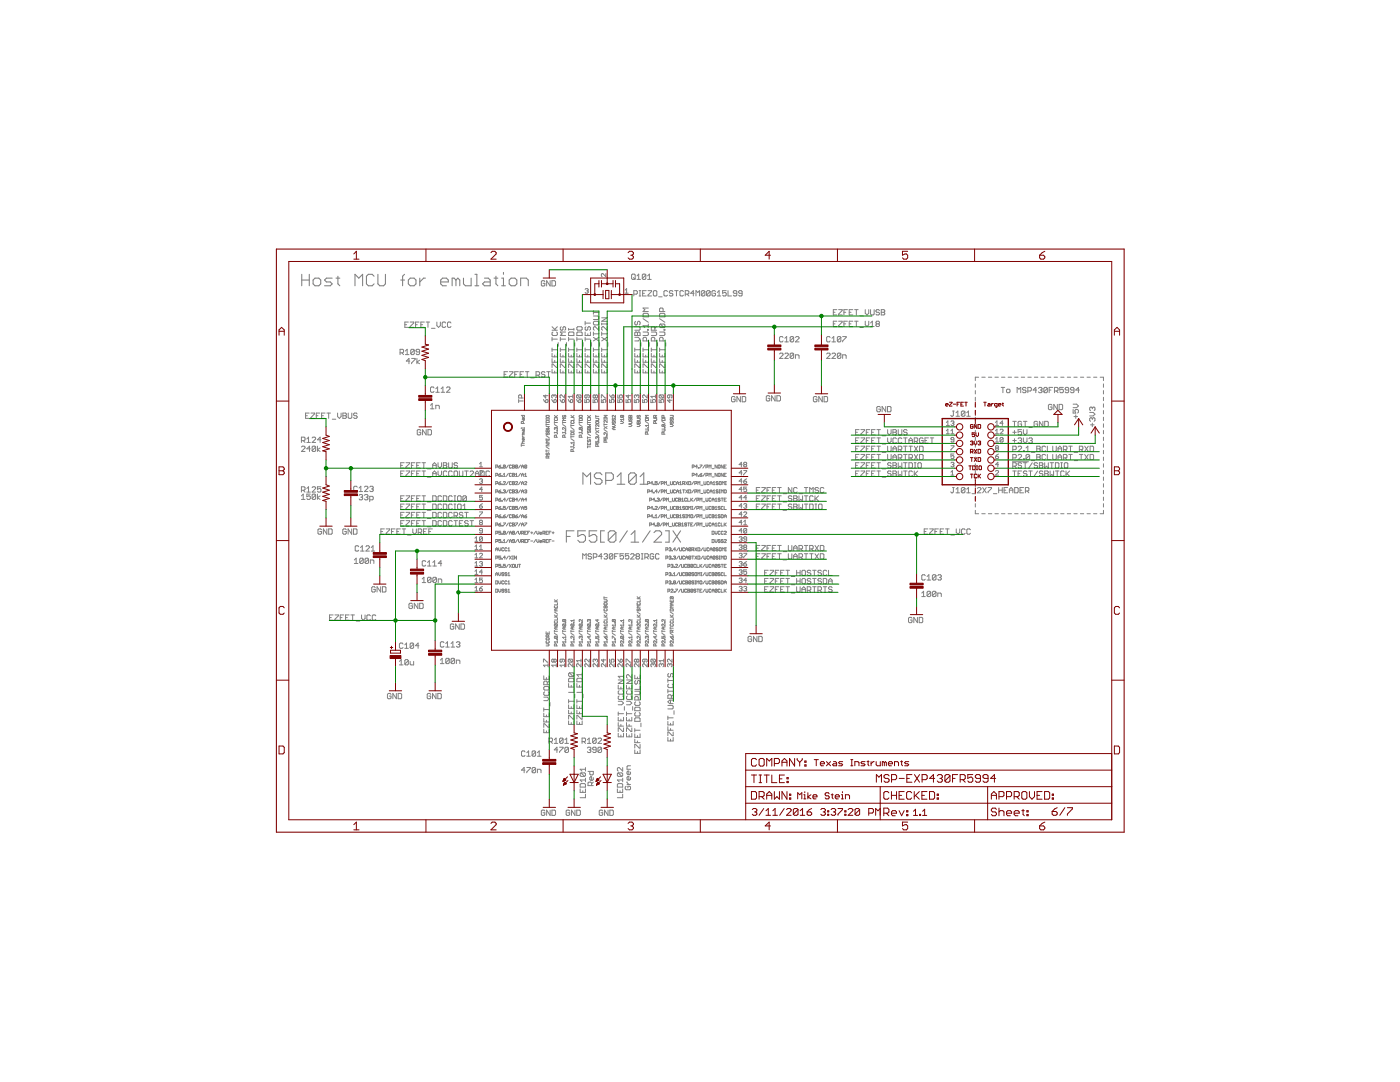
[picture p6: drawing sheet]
<svg xmlns="http://www.w3.org/2000/svg" width="279mm" height="216mm" viewBox="0 0 279 216" stroke-linecap="round" stroke-linejoin="round" font-family="sans-serif">
<g fill="none" stroke="#808080" stroke-width=".21">
<path d="M60.2 54.7v2.3M60.2 55.9h1.5M61.7 54.7v2.3M62.5 55.9l.4-.4h.7l.4 .4v.7l-.4 .4h-.7l-.4-.4zM66.3 55.5h-1.1l-.4 .4 .4 .4h.7l.4 .3-.4 .4h-1.1M67.1 55.5h.7M67.4 55.1v1.5l.4 .4M70.8 57v-2.3l.8 .8 .8-.8v2.3M74.7 55.1l-.4-.4h-.8l-.4 .4v1.5l.4 .4h.8l.4-.4M75.4 54.7v1.9l.4 .4h.8l.3-.4v-1.9M80 55.9h.7M80.7 54.7l-.4 .4v1.9"/>
<path d="M81.5 55.9l.4-.4h.7l.4 .4v.7l-.4 .4h-.7l-.4-.4zM83.8 55.5v1.5M84.9 55.5h-.4l-.7 .8M87.9 56.3h1.6v-.4l-.4-.4h-.8l-.4 .4v.7l.4 .4h.8M91 55.9l-.4-.4h-.4v1.5M91 55.9v1.1M91 55.9l.4-.4 .4 .4v1.1M92.5 55.5v1.1l.4 .4h1.1v-1.5M94.8 57h.7M94.8 54.7h.4v2.3M96.7 55.5h.8l.3 .4v1.1h-1.1l-.4-.4 .4-.3h1.1M98.6 55.5h.8"/>
<path d="M99 55.1v1.5l.4 .4M100.1 57h.8M100.1 55.5h.4v1.5M100.5 54.4v.3M101.6 55.9l.4-.4h.8l.3 .4v.7l-.3 .4h-.8l-.4-.4zM103.9 57v-1.5h1.2l.3 .4v1.1M116.3 96.6v-2.2l.8 .7 .8-.7v2.2M120.1 94.7l-.3-.3h-.8l-.4 .3v.4l.4 .4h.8l.3 .4v.3l-.3 .4h-.8l-.4-.4M120.9 95.9h1.1l.4-.4v-.8l-.4-.3h-1.1v2.2M123.2 96.6h1.5M123.2 95.1l.7-.7v2.2M127 94.7l-.4-.3h-.8l-.3 .3v1.5"/>
<path d="M127 94.7v1.5l-.4 .4h-.8l-.3-.4M127 94.7l-1.5 1.5M127.7 96.6h1.5M127.7 95.1l.8-.7v2.2M113 107h.8M114.6 105.9h-1.6v2.3M116.8 105.9h-1.5v1.1l.8-.3h.4l.3 .3v.8l-.3 .4h-.8l-.4-.4M119.1 105.9h-1.5v1.1l.7-.3h.4l.4 .3v.8l-.4 .4h-.7l-.4-.4M120.6 105.9h-.7v2.3h.7M122.9 106.3l-.4-.4h-.7l-.4 .4v1.5M122.9 106.3v1.5l-.4 .4h-.7l-.4-.4M122.9 106.3l-1.5 1.5"/>
<path d="M125.2 105.9l-1.5 2.3M125.9 108.2h1.6M125.9 106.7l.8-.8v2.3M129.8 105.9l-1.6 2.3M130.5 106.3l.4-.4h.8l.3 .4v.4l-1.5 1.5h1.5M132.8 105.9h.7v2.3h-.7M134.3 105.9l1.5 2.3M135.8 105.9l-1.5 2.3"/>
</g>
<g fill="none" stroke="#808080" stroke-width=".2">
<path d="M108.7 56.2l-.1-.2h-.4l-.2 .2v.7l.2 .2h.4l.1-.2v-.4h-.3M109.8 56v1.1l-.7-1.1v1.1M110.2 56h.5l.2 .2v.7l-.2 .2h-.5zM116.8 57.7l.4-.1 .2 .1-.2 .3M117.1 58h.1M117.2 58l.2 .2-.2 .3-.4-.1M120.9 54.6v.6l-.6-.6-.3 .1 .2 .5M124.8 58.5h.6M124.8 57.9l.3-.3v.9M126 54.9l.2-.2h.4l.2 .2v.7l-.2 .2h-.4l-.2-.2zM126.4 55.4l.4 .4M126.5 58.7h.5l.2-.2v-.3l-.2-.2h-.5v1.1"/>
<path d="M127.1 55.1l.4-.4v1.1M127.1 55.8h.7M127.6 58h.3M127.6 59.1h.3M127.7 58v1.1M128.2 58.5h.4M128.9 54.9l-.2-.2h-.3l-.2 .2v.7M128.9 54.9v.7l-.2 .2h-.3l-.2-.2M128.9 54.9l-.7 .7M129 58h-.8v1.1h.8M129.2 55.1l.4-.4v1.1M129.2 55.8h.8"/>
<path d="M129.3 58h.7v.2l-.7 .7v.2h.7M130.6 58h.3l.2 .2v.7l-.2 .2h-.3l-.2-.2v-.7zM131.4 59.2h.7M133.2 58.2l-.2-.2h-.3l-.2 .2v.7l.2 .2h.3l.2-.2M134.3 58.2l-.2-.2h-.3l-.2 .2 .2 .3h.3l.2 .2-.2 .4h-.3l-.2-.2M134.6 58h.7M135 58v1.1M136.4 58.2l-.2-.2h-.3l-.2 .2v.7l.2 .2h.3l.2-.2M136.8 58.7h.5l.2-.2v-.3l-.2-.2h-.5v1.1M137.1 58.7l.4 .4M138.5 58.5h-.7l.6-.5v1.1M138.9 59.1v-1.1l.4 .4 .3-.4v1.1"/>
<path d="M140.7 58.2l-.2-.2h-.4l-.1 .2v.7M140.7 58.2v.7l-.2 .2h-.4l-.1-.2M140.7 58.2l-.7 .7M141.7 58.2l-.2-.2h-.3l-.2 .2v.7M141.7 58.2v.7l-.2 .2h-.3l-.2-.2M141.7 58.2l-.7 .7M142.8 58.2l-.2-.2h-.3l-.2 .2v.7l.2 .2h.3l.2-.2v-.4h-.4M143.2 59.1h.6M143.2 58.4l.3-.4v1.1M144.9 58h-.7v.5l.5-.1 .2 .1v.4l-.2 .2h-.3l-.2-.2M145.3 58v1.1h.7M147 58.5h-.5l-.2-.1 .2-.4h.4l.1 .2v.7l-.1 .2h-.4l-.2-.2"/>
<path d="M148.1 58.5h-.5l-.2-.1 .2-.4h.3l.2 .2v.7l-.2 .2h-.3l-.2-.2M79.8 70.4h.6l.1-.2v-.3l-.1-.2h-.6v1.1M80.2 70.4l.3 .4M80.8 64.8h.4M80.9 70l.4-.3v1.1M80.9 70.8h.7M81.5 64.3h-.7v1h.7M81.8 72.1h-.7l.5-.6v1.1M81.9 64.3h.7v.2l-.7 .7v.1h.7M82.1 71.5h.7v.2l-.7 .7v.2M82.7 69.9v.7l-.2 .2h-.4l-.1-.2M82.7 69.9l-.2-.2h-.4l-.1 .2v.7"/>
<path d="M82.7 69.9l-.7 .7M82.9 64.8h.4M83.2 71.5v1.1M83.6 64.3h-.7v1M83.7 71.9l-.5 .3 .5 .4M83.7 70.2h-.5l-.2-.2 .2-.3h.4l.1 .2v.7l-.1 .2h-.4l-.2-.2M84 64.8h.3M84.7 64.3h-.7v1h.7M85 64.3h.7M85.4 64.3v1M86.1 65.5h.7M86.6 77.4l-.2-.2h-.3l-.2 .2v.7l.2 .2h.3l.2-.2"/>
<path d="M87 78.3h.7M87 77.6l.3-.4v1.1M87.2 64.3v.7l.3 .3 .4-.3v-.7M88 78.3h.8M88 77.6l.4-.4v1.1M88.9 64.5l-.1-.2h-.4l-.2 .2v.7l.2 .1h.4l.1-.1M89.1 77.4l.2-.2h.3l.2 .2v.2l-.7 .7h.7M90 64.5l-.2-.2h-.3l-.2 .2v.7l.2 .1h.3l.2-.1M100.6 74.7h.4M101.3 74.2h-.7v1h.7M101.7 74.2h.7l-.7 1h.7M102.7 74.7h.4"/>
<path d="M103.4 74.2h-.7v1M103.5 79.7v.6M103.8 74.7h.3M104.1 79.4v-.4l-.4-.2-.2 .2v.4h.9M104.5 74.2h-.7v1h.7M104.9 74.2h.7M105.2 74.2v1M105.9 75.4h.7M107 74.9h.5l.2-.2v-.4l-.2-.1h-.5v1M107.3 74.9l.4 .3M108.5 79.7l.4 .6M108.8 74.3l-.2-.1h-.4l-.1 .1 .1 .4h.4l.2 .2-.2 .3h-.4l-.1-.1"/>
<path d="M108.9 78.8v.6l-.4-.4h.9M108.9 79.9l.3-.2 .2 .2v.3l-.2 .1h-.3zM109.1 74.2h.7M109.5 74.2v1M110.1 79.7l.5 .6M110.2 67.3v.7M110.2 69.4v.7M110.2 70.5v.7h1v-.7M110.2 71.6v.7h1M110.2 73.7v.7h1v-.7M110.2 69.8h1M110.2 67.7h1"/>
<path d="M110.2 65.9h1M110.2 65.2l.7 .7M110.3 66.3l-.1 .1v.4l.1 .2h.8l.1-.2v-.4l-.1-.1M110.6 79.9l.2-.2 .2 .2v.3l-.2 .1h-.2zM110.6 79l.1-.2 .3 .2v.2l-.2 .2M110.6 79v.1M110.6 79l-.2-.2-.3 .2 .2 .4M110.7 70.9v.3M110.7 71.9v.4M110.7 74v.4M111.2 72.6v.7h-.1l-.8-.7h-.1v.7M111.2 65.2l-.5 .5"/>
<path d="M111.4 68.4v.7M111.8 79.7l.4 .6M111.8 73.7v.7h1.1v-.7M111.8 71.6v.7h1.1M111.8 70.5v.7h1.1v-.7M111.8 69.8h1.1M111.8 67.7h1.1M111.8 67.3v.7M111.8 69.4v.7M112 65.2l-.2 .2v.3l.2 .2 .4-.2v-.3l.1-.2 .4 .2v.3l-.2 .2M112.2 79.9l.3-.2 .2 .2v.3l-.2 .1h-.3zM112.4 70.9v.3"/>
<path d="M112.4 71.9v.4M112.4 74v.4M112.7 78.8v.6l-.6-.6-.3 .2 .1 .4M112.9 66.3h-1.1l.4 .3-.4 .4h1.1M112.9 72.6v.7l-1.1-.7v.7M113.1 68.4v.7M113.4 79.7l.5 .6M113.5 65.5v.4M113.5 67.3v.7M113.5 69.4v.7M113.5 70.5v.7h1v-.7M113.5 71.6v.7h1"/>
<path d="M113.5 73.7v.7h1v-.7M113.5 69.8h1M113.5 67.7h1M113.5 65.7h1M113.6 66.3h.8l.1 .1v.6h-1v-.6zM113.9 79.9l.1-.2 .3 .2-.1 .4h-.3zM114 70.9v.3M114 71.9v.4M114 74v.4M114.3 78.8v.6M114.3 79.1h-.9l.3 .3M114.5 72.6v.7l-1-.7v.7"/>
<path d="M114.5 65.5v.4M114.7 68.4v.7M115.1 79.7l.4 .6M115.1 67.3v.7M115.1 69.4v.7M115.1 70.5v.7h1.1v-.7M115.1 71.6v.7h1.1M115.1 73.7v.7h1.1v-.7M115.1 69.8h1.1M115.1 67.7h1.1M115.2 78.8h.6l.2 .2-.2 .4M115.2 78.8l-.1 .2 .1 .4h.6"/>
<path d="M115.2 78.8l.6 .6M115.3 65.2h.7l.2 .2v.3l-.2 .2h-.7l-.2-.2v-.3zM115.3 66.3h.7l.2 .1v.6h-1.1v-.6zM115.5 79.9l.2-.2 .3 .2-.2 .4h-.3zM115.7 70.9v.3M115.7 71.9v.4M115.7 74v.4M116.2 72.6v.7h-.2l-.7-.7h-.2v.7M116.4 68.4v.7M116.7 79.7v.6h.5l-.2-.3 .2-.3 .4 .2-.1 .4M116.8 66.3v.7h1v-.7M116.8 70.5v.7h1v-.7"/>
<path d="M116.8 73.7v.7h1v-.7M116.8 71.6v.7h1M116.8 69.8h1M116.8 67.7h1M116.8 64.1v.7M116.8 67.3v.7M116.8 69.4v.7M116.8 64.5h1M116.9 65.2l-.1 .2v.3l.1 .2 .4-.2v-.3l.2-.2 .3 .2v.3l-.1 .2M117.2 78.8v.4l-.2 .2-.3-.2 .2-.4h.6l.1 .2-.1 .4M117.3 66.6v.4M117.3 70.9v.3"/>
<path d="M117.3 71.9v.4M117.3 74v.4M117.8 72.6v.7h-.1l-.8-.7h-.1v.7M118 68.4v.7M118.4 79.7v.6h.4l-.1-.3 .1-.3 .5 .2-.2 .4M118.4 63.1h.9l.2 .1v.4l-.2 .2h-.9M118.4 70.5v.7h1.1v-.7M118.4 73.7v.7h1.1v-.7M118.4 71.6v.7h1.1M118.4 69.8h1.1M118.4 62v.7M118.4 66.3v.7"/>
<path d="M118.4 69.4v.7M118.4 67.3l1.1 .7M118.4 66.6h1.1M118.4 62.4h1.1M118.6 64.1h.7l.2 .2v.3l-.2 .2h-.7l-.2-.2v-.3zM118.8 79l.2-.2 .3 .2-.2 .4-.3-.2M118.8 79l-.1-.2-.3 .2 .1 .4 .3-.2M118.8 79v.2M119 70.9v.3M119 71.9v.4M119 74v.4M119.5 65.2v.7l-.7-.7-.4 .2v.3l.2 .2"/>
<path d="M119.5 72.6v.7h-.2l-.7-.7h-.2v.7M119.5 67.3l-1.1 .7M119.7 68.4v.7M120 79.4v-.6l.9 .6M120 79.7v.6h.5l-.2-.3 .2-.3 .4 .2-.1 .4M120.1 70.5v.7h1v-.7M120.1 73.7v.7h1v-.7M120.1 71.6v.7h1M120.1 69.8h1M120.1 66.6h1M120.1 63.4h1l-1 .7h1M120.1 64.5v.3"/>
<path d="M120.1 66.3v.7M120.1 69.4v.7M120.1 67.3l1 .7M120.1 64.6h1M120.6 70.9v.3M120.6 71.9v.4M120.6 74v.4M121.1 64.5v.3M121.1 65.2v.7l-.7-.7-.3 .2v.3l.1 .2M121.1 72.6v.7l-1-.7v.7M121.1 67.3l-1 .7M121.3 68.4v.7"/>
<path d="M121.6 79.7v.6h.5l-.1-.3 .1-.3 .5 .2-.2 .4M121.6 78.8l.5 .6M122.1 79l.2-.2 .3 .2-.2 .4h-.3zM123.3 78.8v.6h.5l-.2-.3 .2-.3 .4 .2-.1 .4M123.3 79.7v.6h.5l-.2-.3 .2-.3 .4 .2-.1 .4M124.9 79.7v.6h.5l-.1-.4 .4-.2 .2 .2-.2 .4M125.4 78.8v.6l-.5-.4h1M126.6 79.7v.6h.5l-.2-.4 .5-.2 .1 .2-.1 .4M126.7 65.2h.9l.1 .2v.3l-.1 .2h-.9M126.7 66.4l.2-.1 .3 .1 .4-.1 .1 .1v.6h-1zM126.7 70.5v.7h1v-.7M126.7 73.7v.7h1v-.7"/>
<path d="M126.7 67.3h.7l.3 .4-.3 .3h-.7M126.7 71.6v.7h1M126.7 69.8h1M126.7 69.4v.7M126.9 64.1l-.2 .2v.3l.2 .2 .3-.2v-.3l.2-.2 .3 .2v.3l-.1 .2M127.1 79l-.2-.2-.3 .2v.2l.2 .2M127.1 79l.1-.2 .3 .2-.1 .4M127.1 79v.1M127.2 66.4v.6M127.2 70.9v.3M127.2 71.9v.4M127.2 74v.4"/>
<path d="M127.7 72.6v.7h-.1l-.7-.7h-.2v.7M127.9 68.4v.7M128.2 79.7v.6h.5l-.1-.3 .1-.3 .5 .2-.2 .4M128.3 62.7l.2-.2h.7l.2 .2v.5h-1.1zM128.3 66.3h.9l.2 .1v.4l-.2 .2h-.9M128.3 70.5v.7h1.1v-.7M128.3 73.7v.7h1.1v-.7M128.3 71.6v.7h1.1M128.3 69.8h1.1M128.3 69.4v.7M128.3 63.6l1.1 .7M128.9 70.9v.3"/>
<path d="M128.9 71.9v.4M128.9 74v.4M129 68v-.5l-.1-.2h-.4l-.2 .2v.5h1.1M129.2 78.8v.6l-.6-.6-.4 .2v.2l.2 .2M129.2 65.7h.2v.2h-.2zM129.4 64.7v.7M129.4 72.6v.7l-1.1-.7v.7M129.4 61.5h-1.1l.4 .3-.4 .4h1.1M129.4 65h-1.1l.4 .4M129.6 68.4v.7M129.9 79.7v.6h.5l-.2-.3 .2-.3 .4 .2-.1 .4M130 66.3h.9l.1 .1v.4l-.1 .2h-.9"/>
<path d="M130 73.7v.7h1v-.7M130 71.6v.7h1M130 70.5v.7h1v-.7M130 69.8h1M130 69.4v.7M130.5 70.9v.3M130.5 71.9v.4M130.5 74v.4M130.7 65.9v-.5l-.2-.2h-.3l-.2 .2v.5h1M130.7 68v-.5l-.2-.2h-.3l-.2 .2v.5h1M130.8 78.8v.6M130.8 79.1h-.9l.3 .3"/>
<path d="M131 72.6v.7h-.1l-.7-.7h-.2v.7M131 65.2l-.3 .3M131.2 68.4v.7M131.6 79.7v.6h.4l-.1-.3 .1-.3 .5 .2-.2 .4M131.6 66.3h.9l.2 .1v.4l-.2 .2h-.9M131.6 62.7l.2-.2h.7l.2 .2v.5h-1.1zM131.6 70.5v.7h1.1v-.7M131.6 73.7v.7h1.1v-.7M131.6 71.6v.7h1.1M131.6 69.8h1.1M131.6 69.4v.7M131.6 63.6l1.1 .7"/>
<path d="M131.7 78.8l-.1 .2v.2l.1 .2h.6M131.7 78.8h.6l.2 .2-.2 .4M131.7 78.8l.6 .6M131.8 64.7h.7l.2 .1v.4l-.2 .2M131.8 64.7l-.2 .1v.4l.2 .2h.7M131.8 64.7l.7 .7M132.2 70.9v.3M132.2 71.9v.4M132.2 74v.4M132.3 62.2v-.6l-.1-.1h-.4l-.2 .1v.6h1.1M132.3 68v-.5l-.1-.2h-.4l-.2 .2v.5h1.1M132.5 65.7h.2v.2h-.2z"/>
<path d="M132.7 72.6v.7l-1.1-.7v.7M132.9 68.4v.7M133.7 78.8v.4l-.2 .2-.3-.2v-.2l.2-.2h.6l.1 .2-.1 .4M133.7 79.7v.6l-.5-.4h.9M146.7 79.3l-.2-.2h-.3l-.2 .2v.7l.2 .2h.3l.2-.2v-.3h-.4M147.8 79.1v1.1l-.7-1.1v1.1M148.1 79.1h.6l.1 .2v.7l-.1 .2h-.6zM153.6 79.1l-.1-.1h-.4l-.2 .1v.7l.2 .2h.4l.1-.2v-.3h-.3M154.7 79v1l-.7-1v1M155 79h.6l.2 .1v.7l-.2 .2h-.6zM155.6 70.6l.1-.1h.4l.2 .1v.2l-.7 .7h.7M156.3 67.3l-.2-.1h-.4l-.1 .1v.7l.1 .2h.4l.2-.2"/>
<path d="M156.6 70.6l.2-.1h.4l.1 .1v.2l-.7 .7h.7M156.6 68.2h.7M156.6 67.5l.4-.3v1M158.4 70.6v.7l-.2 .2h-.3l-.2-.2M158.4 70.6l-.2-.1h-.3l-.2 .1v.7M158.4 67.3l-.2-.1h-.3l-.2 .1v.7M158.4 67.3v.7l-.2 .2h-.3l-.2-.2M158.4 70.6l-.7 .7M158.4 67.3l-.7 .7M158.7 71.5v-.7h.6l.2 .2v.5M158.7 67.3l.2-.1h.4l.2 .1v.2l-.8 .7h.8M163 79.3l-.1-.2h-.4l-.2 .2v.7l.2 .2h.4l.1-.2v-.3h-.3"/>
<path d="M164.1 79.1v1.1l-.7-1.1v1.1M164.5 79.1h.5l.2 .2v.7l-.2 .2h-.5zM165 70.6l.1-.1h.4l.2 .1v.2l-.7 .7h.7M165.7 67.3l-.2-.1h-.4l-.1 .1v.7l.1 .2h.4l.2-.2M166 70.6l.2-.1h.4l.2 .1v.2l-.8 .7h.8M166 68.2h.8M166 67.5l.4-.3v1M166.3 64.6h.3M166.3 62.3h.3M167 64.1h-.7v1.1h.7M167 61.8h-.7v1h.7M167.4 64.1h.7v.2l-.7 .7v.2h.7"/>
<path d="M167.4 61.8h.7v.2l-.7 .7v.1h.7M167.8 70.6l-.7 .7M167.8 70.6v.7l-.2 .2h-.3l-.2-.2M167.8 70.6l-.2-.1h-.3l-.2 .1v.7M167.8 67.3l-.2-.1h-.3l-.2 .1v.7M167.8 67.3v.7l-.2 .2h-.3l-.2-.2M167.8 67.3l-.7 .7M168.2 71.5v-.7h.5l.2 .2v.5M168.2 67.2h.7v.1l-.7 .7v.2M168.4 64.6h.4M168.4 62.3h.4M169.1 64.1h-.7v1.1"/>
<path d="M169.1 61.8h-.7v1M169.5 64.6h.3M169.5 62.3h.3M170.2 64.1h-.7v1.1h.7M170.2 61.8h-.7v1h.7M170.6 64.1h.7M170.6 61.8h.7M170.9 61.8v1M170.9 64.1v1.1M171.6 65.3h.7M171.6 63h.7M172.7 64.1v.7l.3 .4 .4-.4v-.7"/>
<path d="M172.7 61.8v.7l.3 .3 .4-.3v-.7M173.7 64.5l.4-.4v1.1M173.7 65.2h.8M173.7 61.8v.9l.2 .1h.4l.2-.1v-.9M175 64.6l-.2 .2 .2 .4h.3l.2-.2-.2-.4M175 64.6l-.2-.1 .2-.4h.3l.2 .2-.2 .3M175 64.6h.3M175.5 62l-.2-.2h-.3l-.2 .3 .2 .2h.3l.2 .4-.2 .1h-.3l-.2-.1M175.9 61.8h.5l.2 .2-.2 .3 .2 .4-.2 .1h-.5zM175.9 62.3h.5M194.6 76.6v.7M194.6 77.9v.7"/>
<path d="M194.6 79.3v.6M195.3 75.3h-.7v.6M195.9 75.3h.7M197.3 75.3h.6M198.6 75.3h.6M199.8 77.3h.7M199.9 75.3h.7M200.2 77.3v1.1M200.9 77.8l.1-.1h.4l.2 .1v.4l-.2 .2h-.4l-.1-.2zM201.2 75.3h.7M202.5 75.3h.7M203 78.4v-1.1l.3 .4 .4-.4v1.1"/>
<path d="M203.8 75.3h.7M204.8 77.5l-.2-.2h-.4l-.1 .4 .1 .1h.4l.2 .4-.2 .2h-.4l-.1-.2M205.1 75.3h.7M205.1 78h.6l.1-.2v-.3l-.1-.2h-.6v1.1M206.4 75.3h.7M206.9 77.8h-.7l.5-.5v1.1M207.2 77.5l.2-.2h.4l.2 .2-.2 .3M207.6 77.8h.2M207.8 75.3h.6M207.8 77.8l.2 .2-.2 .4h-.4l-.2-.2M209 77.5l-.1-.2h-.4l-.2 .2v.7M209 77.5v.7l-.1 .2h-.4l-.2-.2"/>
<path d="M209 77.5l-.7 .7M209.1 75.3h.6M209.4 77.8h.3M210.1 77.3h-.7v1.1M210.4 75.3h.6M210.4 78h.6l.2-.2v-.3l-.2-.2h-.6v1.1M210.8 78l.4 .4M211.7 75.3h.6M212.2 77.3h-.7v.5l.4-.1 .3 .1v.4l-.2 .2h-.3l-.2-.2M213 75.3h.7M213.3 77.8h-.6l-.1-.1 .1-.4h.4l.2 .2v.7l-.2 .2h-.4l-.1-.2M214.3 75.3h.7"/>
<path d="M214.3 77.8h-.5l-.2-.1 .2-.4h.4l.1 .2v.7l-.1 .2h-.4l-.2-.2M215.4 77.8h-.7l.5-.5v1.1M215.6 75.3h.7M216.9 75.3h.7M218.2 75.3h.7M219.6 75.3h.6v.6M220.2 76.6v.7M220.2 77.9v.7M220.2 79.3v.6M60.2 89.2l.1-.2h.4l.2 .2v.2l-.7 .7h.7M60.2 87.9h.5l.2-.1v-.4l-.2-.2h-.5v1.1M60.2 97.8h.5l.2-.1v-.4l-.2-.2h-.5v1.1"/>
<path d="M60.2 99l.3-.4v1.1M60.2 99.7h.7M60.5 97.8l.4 .4M60.5 87.9l.4 .4M61 83h.3M61.2 87.6l.4-.4v1.1M61.2 97.5l.4-.4v1.1M61.2 88.3h.7M61.2 98.2h.7M61.7 82.4h-.7v1.1h.7M61.9 89.6h-.7l.6-.6v1.1M61.9 98.6h-.7v.5l.4-.1 .3 .1v.4l-.1 .2h-.4l-.2-.2"/>
<path d="M62.1 82.4h.7v.2l-.7 .7v.2h.7M62.3 87.4l.2-.2h.3l.2 .2v.2l-.7 .7h.7M62.3 97.3l.2-.2h.3l.2 .2v.2l-.7 .7h.7M63 89.2v.7l-.2 .2h-.3l-.2-.2M63 89.2l-.2-.2h-.3l-.2 .2v.7M63 98.8l-.2-.2h-.3l-.2 .2v.7M63 98.8v.7l-.2 .2h-.3l-.2-.2M63 89.2l-.7 .7M63 98.8l-.7 .7M63.1 83h.4M63.4 89v1.1M63.4 98.6v1.1"/>
<path d="M63.8 82.4h-.7v1.1M63.9 89.4l-.5 .3 .5 .4M63.9 99l-.5 .3 .5 .4M64.1 97.1h-.7v.6l.3-.2 .4 .2v.3l-.2 .2h-.4l-.1-.2M64.1 87.8h-.7l.5-.6v1.1M64.2 83h.3M64.9 82.4h-.7v1.1h.7M65.2 82.4h.8M65.6 82.4v1.1M66.3 83.7h.7M67.4 82.4v.7l.3 .4 .4-.4v-.7M68.4 82.4h.6l.1 .2-.1 .4 .1 .3-.1 .2h-.6z"/>
<path d="M68.4 83h.6M69.5 82.4v.9l.2 .2h.3l.2-.2v-.9M71.3 82.6l-.2-.2h-.4l-.1 .2 .1 .4h.4l.2 .1-.2 .4h-.4l-.1-.2M71.3 97.2l-.2-.2h-.3l-.2 .2v.7l.2 .2h.3l.2-.2M71.7 98.8l.1-.1h.4l.2 .1-.2 .4M71.7 98.1h.7M71.7 97.4l.3-.4v1.1M72 99.2h.2M72.2 99.2l.2 .2-.2 .3h-.4l-.1-.1M72.7 98.8l.2-.1h.4l.1 .1-.1 .4M72.7 97.2l.2-.2h.4l.1 .2v.2l-.7 .7h.7M73.1 99.2h.2"/>
<path d="M73.3 99.2l.1 .2-.1 .3h-.4l-.2-.1M73.8 99.7h.5l.2-.1v-.4l-.2-.2h-.5v1.1M73.8 97.2l.2-.2h.3l.2 .2-.2 .4M74.1 97.6h.2M74.3 97.6l.2 .1-.2 .4h-.3l-.2-.2M80 92.9h.3M80 94.5h.3M80 99.5h.3M80.7 98.9h-.7v1.1h.7M80.7 92.3h-.7v1.1h.7M80.7 94h-.7v1h.7M81 98.9h.7v.2l-.7 .7v.2h.7"/>
<path d="M81 92.3h.7v.2l-.7 .7v.2h.7M81 94h.7v.1l-.7 .7v.2h.7M82.1 92.9h.3M82.1 94.5h.3M82.1 99.5h.3M82.8 92.3h-.7v1.1M82.8 94h-.7v1M82.8 98.9h-.7v1.1M83.2 92.9h.3M83.2 94.5h.3M83.2 99.5h.3M83.9 98.9h-.7v1.1h.7"/>
<path d="M83.9 92.3h-.7v1.1h.7M83.9 94h-.7v1h.7M84 85.9l-.2-.2h-.4l-.1 .2v.7l.1 .2h.4l.2-.2v-.3h-.4M84.2 98.9h.7M84.2 92.3h.7M84.2 94h.7M84.6 92.3v1.1M84.6 94v1M84.6 98.9v1.1M85 85.7v1.1l-.7-1.1v1.1M85.3 93.6h.7M85.3 95.2h.7"/>
<path d="M85.4 85.7h.5l.2 .2v.7l-.2 .2h-.5zM85.9 80.9l.4-.4v1.1M85.9 81.6h.7M86.4 98.9h.5l.2 .2v.7l-.2 .2h-.5zM86.4 93.4v-.7l.3-.4 .4 .4v.7M86.4 95v-.7l.3-.3 .4 .3v.7M86.4 92.9h.7M86.4 94.5h.7M87 81.6v-.7h.5l.2 .1v.6M87.4 92.3v.7l.4 .4 .3-.4v-.7M87.4 94v.7l.4 .3 .3-.3v-.7M88.1 99.1l-.2-.2h-.3l-.2 .2v.7l.2 .2h.3l.2-.2"/>
<path d="M88.5 92.3h.5l.2 .2-.2 .4 .2 .3-.2 .2h-.5zM88.5 98.9h.5l.2 .2v.7l-.2 .2h-.5zM88.5 92.9h.5M89.2 94.1l-.2-.1h-.3l-.2 .1v.7l.2 .2h.3l.2-.2M89.5 92.3v.9l.2 .2h.4l.2-.2v-.9M90.3 99.1l-.2-.2h-.4l-.2 .2v.7l.2 .2h.4l.2-.2M90.3 94.1l-.2-.1h-.4l-.2 .1v.7l.2 .2h.4l.2-.2M90.6 98.9h.4M90.6 94.1l.2-.1h.3l.2 .1v.7l-.2 .2h-.3l-.2-.2zM90.6 100h.4M90.8 98.9v1.1M91.3 99.1l.2-.2h.3l.2 .2v.7l-.2 .2h-.3l-.2-.2z"/>
<path d="M91.3 92.5l-.2-.2h-.3l-.2 .2 .2 .4h.3l.2 .1-.2 .4h-.3l-.2-.2M91.7 94v.8l.1 .2h.4l.2-.2v-.8M92.7 94h.8M93.1 99.1l-.2-.2h-.3l-.2 .2v.7M93.1 99.1v.7l-.2 .2h-.3l-.2-.2M93.1 94v1M93.1 99.1l-.7 .7M93.8 94.1l.2-.1h.3l.2 .1v.2l-.7 .7h.7M94.9 94.5h.7M94.9 95v-.7l.3-.3 .4 .3v.7M95.7 94l.1-.1 .5 .1v.2l-.6 .6h.6M95.7 93.2h.6"/>
<path d="M95.7 95.7l.4-.2 .2 .2-.2 .3M95.7 92.6l.3-.4v1M95.9 94h.6l.1 .1v.7l-.1 .2h-.6zM96 96h.1M96.1 96l.2 .2-.2 .3-.4-.2M96.3 98.8h-.6v.5l.3-.1 .3 .1-.2 .5-.4-.2M96.3 97.7h-.6l.4-.5v.9M97.7 94.1l-.2-.1h-.3l-.2 .1v.7l.2 .2h.3l.2-.2M98.9 96.5l.4-.1-.1-.3h-.3v.6M98.9 93.2h.3l.1-.3-.4-.1v.6M98.9 94.8h.3l.1-.2-.4-.2v.7M98.9 98.1h.3l.1-.2-.4-.2v.7"/>
<path d="M98.9 99.8h.3l.1-.3-.4-.1v.6M99.5 98h.3l.1 .3-.3 .1zM99.5 99.7h.3l.1 .2-.3 .1zM99.5 93.1h.3l.1 .2-.3 .1zM99.5 94.7h.3l.1 .3-.3 .1zM99.5 96.4h.3l.1 .2-.3 .1zM99.9 92.8l-.4 .3M99.9 94.4l-.4 .3M99.9 96.1l-.4 .3M99.9 97.7l-.4 .3M99.9 99.4l-.4 .3M100.1 98.3l.1 .1z"/>
<path d="M100.1 93.3l.1 .1zM100.1 95l.1 .1zM100.1 96.6l.1 .1zM100.1 99.9l.1 .1zM100.5 96.2v-.1l.4 .1-.4 .5h.4M100.5 97.9l.3-.2 .1 .2-.1 .1M100.5 95.1h.4M100.5 94.7l.1-.3v.7M100.6 98h.2M100.8 98l.1 .1-.1 .3-.3-.1M100.9 92.9l-.1 .5-.3-.1M100.9 92.9l-.4-.1v.5"/>
<path d="M100.9 92.9l-.4 .4M100.9 99.7h-.4l.3-.3v.6M101.5 92.8l-.5 .6M101.5 94.4l-.5 .7M101.5 96.1l-.5 .6M101.5 97.7l-.5 .7M101.5 99.4l-.5 .6M102.1 94.6l-.1-.2-.3 .2v.4l.1 .1 .3-.1M102.1 97.9l-.1-.2-.3 .2v.4l.1 .1 .3-.1M102.1 92.9l-.1-.1-.3 .1 .1 .5 .3-.1M102.1 96.2l-.1-.1-.3 .1v.4l.1 .1 .3-.1M102.1 99.5l-.1-.1-.3 .1 .1 .5 .3-.1"/>
<path d="M102.3 97.7l.4 .2-.1 .5h-.3zM102.3 96.1l.4 .1-.1 .5h-.3zM102.3 99.4l.4 .1-.1 .5h-.3zM102.3 92.8l.4 .1-.1 .5h-.3zM102.3 93.1h.3M102.3 94.4l.4 .2-.1 .5h-.3zM102.3 94.7h.3M102.3 96.4h.3M102.3 98h.3M102.3 99.7h.3M102.9 97.9l.3-.2 .1 .2-.1 .1M102.9 96.2l.1-.1 .3 .1-.4 .5h.4"/>
<path d="M102.9 95.1h.4M102.9 94.7l.2-.3v.7M103.1 98h.1M103.2 98l.1 .1-.1 .3-.3-.1M103.3 92.9l-.3-.1-.1 .5M103.3 92.9l-.1 .5-.3-.1M103.3 92.9l-.4 .4M103.3 99.7h-.4l.3-.3v.6M103.5 80h.9M103.9 92.8l-.4 .6M103.9 94.4l-.4 .7M103.9 96.1l-.4 .6"/>
<path d="M103.9 97.7l-.4 .7M103.9 99.4l-.4 .6M104 82.9h.6v.3l-.2 .1-.2-.4M104 88.9h.6M104 88.5h.6M104 88.6v.5M104.1 93.1h.4M104.1 93.4v-.4l.2-.2 .2 .2v.4M104.1 95.1v-.4l.2-.3 .2 .3v.4M104.1 96.7v-.4l.2-.2 .2 .2v.4M104.1 98.4v-.4l.2-.3 .2 .3v.4M104.1 94.7h.4"/>
<path d="M104.1 96.4h.4M104.1 98h.4M104.1 99.7h.4M104.2 87.2h.4M104.2 86.9l.3 .3M104.4 86.5l-.2 .2h.4M104.4 86.5h.2M104.5 85.7v.3v.1l.1-.1v-.3h-.2l-.2 .3M104.5 83.5v.3v.1l.1-.1v-.3h-.2l-.2 .3M104.5 84.5l-.1-.4-.4 .1v.3h.6M104.6 88.1l-.4 .1 .2 .3M104.6 85.3v.2"/>
<path d="M104.6 87.5l-.1 .3h-.1l-.2-.3 .3-.1v.4M104.6 86.3h-.2l-.2 .1 .2 .1M104.6 85.4h-.6v.1M104.7 96.2l.1-.1 .3 .1-.4 .5h.4M104.7 97.9l.3-.2 .1 .2-.1 .1M104.7 95.1h.4M104.7 94.7l.2-.3v.7M104.9 98h.1M105 98l.1 .1-.1 .3-.3-.1M105.1 92.9l-.1 .5-.3-.1M105.1 92.9l-.3-.1-.1 .5M105.1 92.9l-.4 .4"/>
<path d="M105.1 99.7h-.4l.3-.3v.6M109 85.8l.5-.1 .1 .4h-.6zM109 83l.5-.1 .1 .3-.5 .1zM109 83.5v.2M109 84.5v.4M109 87.5v.2M109 89.8v.4M109 90h.6M109 89.2l.6 .4M109 88.6h.6l-.6 .4h.6M109 87.7h.6M109 86.9l.6 .4"/>
<path d="M109 85.1h.6l-.2 .2 .2 .2h-.6M109 84.7h.6M109 83.6h.6M109.1 90.4l-.1 .3 .2 .1 .3-.4 .1 .1-.1 .3M109.1 86.3l-.1 .3 .2 .1 .3-.4 .1 .1-.1 .3M109.1 83.9h.4l.1 .4h-.6zM109.3 85.8v.3M109.4 91.4l-.1-.4-.3 .1v.3h.6M109.6 91l-.2 .2M109.6 83.5v.2M109.6 87.5v.2M109.6 87.9h-.6l.2 .3-.2 .1h.6"/>
<path d="M110.6 86.3h.5l.2 .1-.2 .2M110.6 84.3h.7M110.6 83.3h.7M110.6 84.1v.4M110.6 86.2v.2M110.6 84.7l.7 .4M110.6 82.9l.5 .4M110.7 83.5l-.1 .1 .1 .3 .6-.1-.2-.3M111 85.4l.1-.1 .2 .1-.2 .3M111 85.4l-.2-.1-.2 .1 .1 .3M111 85.4v.1M111.1 87.2v-.3l-.4-.1-.1 .4h.7"/>
<path d="M111.1 85.9l.2 .1zM111.3 82.9l-.3 .3M112.3 86.3h.5l.1 .1-.1 .2M112.3 84.3h.6M112.3 84.1v.4M112.3 86.2v.2M112.3 84.7l.6 .4M112.4 82.9l-.1 .1 .1 .3 .2-.1 .1-.3 .2 .1-.1 .3M112.7 87.2l-.1-.4-.3 .1v.3h.6M112.8 85.9l.1 .1zM112.9 83.5h-.6l.2 .2-.2 .2h.6M112.9 85.3v.4l-.4-.4-.2 .1 .1 .3"/>
<path d="M113.9 86.4l.5-.1 .2 .4h-.7zM113.9 83.3h.7M113.9 86h.7M113.9 84.7v.4M113.9 85.9v.2M113.9 86.9v.4M113.9 89.1v.2M113.9 89.2h.5l.2 .1-.2 .2M113.9 87.5l.7 .4M113.9 87.1h.7M113.9 85.3l.7 .4M113.9 84.9h.7"/>
<path d="M113.9 82.9l.5 .4M114 84.1l-.1 .1 .1 .3h.4l.2-.1-.2-.3M114.4 90.1v-.3l-.4-.1-.1 .4h.7M114.4 88.8l.2 .1zM114.6 88.3h-.7l.3 .3M114.6 83.5v.4h-.7M114.6 85.9v.2M114.6 88.1v.5M114.6 82.9l-.3 .3M115.6 86.3h.5l.1 .1-.1 .2M115.6 84.3h.6M115.6 83l.5-.1 .1 .3-.5 .1z"/>
<path d="M115.6 83.6l.5-.1 .1 .4h-.6zM115.6 84.1v.4M115.6 86.2v.2M115.6 84.7l.6 .4M115.7 85.3l-.1 .3 .5 .1M115.7 85.3l.5 .1-.1 .3M115.7 85.3l.4 .4M116 87.2v-.3l-.3-.1-.1 .4h.6M116.1 85.9l.1 .1zM117.2 85.4l.6-.1 .1 .4h-.7zM117.2 84.7h.7l-.2 .2 .2 .2h-.7M117.2 84.3h.7"/>
<path d="M117.2 83.3h.7M117.2 89.2h.7M117.2 88.3v.5h.7v-.5M117.2 84.1v.4M117.2 87.1v.4M117.2 89v.4M117.2 87.3h.7M117.2 86.5l.7 .4M117.2 82.9l.5 .4M117.3 85.9l-.1 .3 .3 .1 .3-.4 .1 .1-.1 .3M117.3 83.5l-.1 .1 .1 .3 .6-.1-.1-.3M117.3 87.7l-.1 .4 .3 .1 .3-.5 .1 .1-.1 .4"/>
<path d="M117.6 85.4v.3M117.6 88.6v.2M117.9 82.9l-.3 .3M118.9 85.5h.6M118.9 83.5l.6 .1-.1 .3h-.5M118.9 82.9v.4M118.9 85.3v.4M118.9 88.1v.4h.3l-.1-.3 .1-.1 .3 .1-.1 .3M118.9 86.5l.6 .4M118.9 85.9l.6 .4M118.9 83.1h.6M119 84.1h.4l.1 .3-.5 .1-.1-.1z"/>
<path d="M119.2 87.2h-.3l.1 .3M119.2 87.2h.3l-.1 .3M119.2 87.2v.1M119.3 89.1v-.3l-.3-.2-.1 .5h.6M119.4 87.7l.1 .1zM119.5 84.7v.4l-.4-.4-.2 .1 .1 .3M119.5 85.9l-.6 .4M120.5 87.2v.5h.4l-.1-.4 .3-.1 .1 .1-.1 .4M120.5 84.7h.7M120.5 83.6h.7M120.5 82.9h.7l-.7 .4h.7M120.5 83.5v.2"/>
<path d="M120.5 84.5v.4M120.5 85.7l.7 .4M120.5 85.1l.7 .4M120.9 88.2v-.3l-.3-.1-.1 .4h.7M121.1 86.9l.1 .1zM121.2 83.9v.4l-.4-.4-.3 .1 .1 .3M121.2 86.3v.4l-.4-.4-.3 .1 .1 .3M121.2 83.5v.2M121.2 85.1l-.7 .4M122.2 84.7h.4l.2 .2-.2 .2h-.4M122.3 83.5l-.1 .1 .1 .3 .2-.1 .1-.3 .2 .1-.1 .3M122.3 84.1l-.1 .3 .2 .1 .3-.4 .1 .1-.1 .3"/>
<path d="M122.5 85.3v.4M122.8 85.3h-.4l-.2 .2 .2 .2h.4M122.8 82.9v.4l-.5-.4-.1 .1 .1 .3M123.8 84.1h.4l.3 .2-.3 .2h-.4M124.2 83h-.4l.2 .3 .2-.1M124.2 83h.3l-.1 .3-.2-.1M124.2 83v.2M124.5 83.7h-.7l.3 .2M124.5 83.5v.4M125.5 83l.5-.1 .1 .4h-.6zM125.5 84.7h.4l.2 .2-.2 .2h-.4M125.5 84.1l.6 .1-.1 .3h-.5"/>
<path d="M125.6 83.5l-.1 .3 .2 .1 .3-.4 .1 .1-.1 .3M125.8 83v.3M127.1 84.7h.5l.2 .2-.2 .2h-.5M127.1 83.5l.7 .1-.1 .3h-.6M127.1 84.2l.6-.1 .1 .4h-.7zM127.3 82.9l-.2 .1 .2 .3 .2-.1 .1-.3 .2 .1-.1 .3M127.5 84.2v.3M128.8 85.6l.6 .1-.1 .3h-.5M128.8 83.6l.5-.1 .1 .4h-.6zM128.8 84.1l.6 .4M129.2 86.6l-.1-.4-.3 .1v.3h.6M129.2 96.5l.4-.1-.1-.3h-.3v.6"/>
<path d="M129.2 98.1l.4-.1-.1-.3h-.3v.7M129.3 85.3l.1 .1zM129.4 82.9h-.6l.2 .2-.2 .2h.6M129.4 84.9h-.6l.2 .2M129.4 84.7v.4M129.6 99.8h.3l.1-.3-.4-.1v.6M130.3 96.4h-.5l.4-.3v.6M130.3 98h-.5l.4-.3v.7M130.5 96.6l.1 .1zM130.5 98.3l.1 .1zM130.5 83.5l.6 .1-.1 .3h-.5M130.7 99.7h-.4l.3-.3v.6"/>
<path d="M130.9 83.3l-.1-.4-.3 .1v.3h.6M130.9 84.5v-.3l-.3-.1-.1 .4h.6M130.9 99.9l.1 .1zM131.1 82.9l-.2 .2M131.2 98h-.5l.4-.3v.7M131.2 96.1h-.5v.3h.5l-.1 .3-.4-.1M131.2 99.5l.3-.1 .1 .1-.1 .2M131.4 99.7h.1M131.5 99.7l.1 .1-.1 .2-.3-.1M131.8 96.1l-.4 .6M131.8 97.7l-.4 .7M132 98.1h.3l.1-.2-.4-.2v.7"/>
<path d="M132 96.5h.3l.1-.3-.4-.1v.6M132.1 85.6l.6 .1-.1 .3h-.5M132.1 83.6l.5-.1 .1 .4h-.6zM132.1 84.1l.6 .4M132.2 99.4l-.4 .6M132.2 84.7l-.1 .3 .5 .1M132.2 84.7l.5 .1-.1 .3M132.2 84.7l.4 .4M132.4 99.8l.4-.1-.1-.3h-.3v.6M132.5 83.3l-.1-.4-.3 .1v.3h.6M132.5 86.6l-.1-.4-.3 .1v.3h.6M132.6 96.7v-.6l.2 .2 .2-.2v.6"/>
<path d="M132.6 98.4v-.7l.2 .3 .2-.3v.7M132.6 85.3l.1 .1zM133.2 98.5h.4M133.2 96.8h.4M133.8 84.7h.4l.2 .2-.2 .2h-.4M133.8 82.9l.6 .1-.1 .3h-.5M133.8 97.7l.1 .7 .3-.1v-.6M133.8 96.1l.1 .6 .3-.1v-.5M133.9 83.5l-.1 .3 .2 .1 .3-.4 .1 .1-.1 .3M133.9 84.1l-.1 .3 .2 .1 .3-.4 .1 .1-.1 .3M134.2 99.4l.1 .6 .3-.1v-.5M134.8 97.9l-.1-.2-.3 .2v.4l.1 .1 .3-.1"/>
<path d="M134.8 96.2l-.1-.1-.3 .1v.4l.1 .1 .3-.1M135 96.7v-.4l.2-.2 .2 .2v.4M135 98.4v-.4l.2-.3 .2 .3v.4M135 96.4h.4M135 98h.4M135.2 99.5l-.1-.1-.3 .1 .1 .5 .3-.1M135.4 99.4l.4 .1-.1 .5h-.3zM135.4 99.7h.3M135.6 98.4h.4M135.6 96.7h.4M135.6 98l.2-.3v.7M135.6 96.3l.2-.2v.6"/>
<path d="M136 99.6l.2-.2v.6M136.2 96.5l.4-.1-.1-.3h-.3v.6M136.2 97.7h.4M136.4 96.5l.2 .2M136.4 97.7v.7M136.8 96.1l.4 .6M136.8 97.7l.4 .7M137 99.5l-.1-.1-.3 .1 .1 .5 .3-.1M137.2 99.4v.6h.4M137.2 96.1l-.4 .6M137.2 97.7l-.4 .7M137.4 96.1l.5 .1-.1 .5h-.4z"/>
<path d="M137.4 97.7l.5 .2-.1 .5h-.4zM137.9 99.4v.6M137.9 99.7l.4 .3M138.2 94.8h.3l.1-.2-.4-.2v.7M138.2 93.2h.3l.1-.3-.4-.1v.6M138.3 99.4l-.4 .4M138.5 96.1l-.5 .6M138.5 97.7l-.5 .7M138.7 96.5h.3l.1-.3-.4-.1v.6M138.7 98.1h.3l.1-.2-.4-.2v.7M138.9 99.4l-.4 .6M139.1 99.8l.4-.1-.1-.3h-.3v.6"/>
<path d="M139.2 93.1h-.4l.3-.3v.6M139.2 94.7h-.4l.3-.3v.7M139.3 96.7v-.6l.2 .2 .2-.2v.6M139.3 98.4v-.7l.2 .3 .2-.3v.7M139.4 93.3l.1 .1zM139.4 95l.1 .1zM139.7 92.8h.4l-.4 .6M139.7 94.7h.3l.1 .3-.3 .1zM139.9 98.5h.4M139.9 96.8h.4M140.1 94.4l-.4 .3M140.5 97.7l.1 .7 .3-.1v-.6"/>
<path d="M140.5 96.1l.1 .6 .3-.1v-.5M140.7 92.8l-.4 .6M140.7 94.4l-.4 .7M140.9 93.2l.4-.1-.1-.3h-.3v.6M140.9 94.8l.4-.1-.1-.3h-.3v.7M140.9 99.4l.1 .6 .3-.1v-.5M141.5 97.9l-.1-.2-.3 .2 .1 .5 .3-.1M141.5 95.1v-.7l.2 .3 .2-.3v.7M141.5 96.2l-.1-.1-.3 .1 .1 .5 .3-.1M141.5 93.4v-.6l.2 .2 .2-.2v.6M141.7 96.7v-.4l.2-.2 .2 .2v.4M141.7 98.4v-.4l.2-.3 .2 .3v.4"/>
<path d="M141.7 96.4h.4M141.7 98h.4M141.9 99.5l-.1-.1-.3 .1 .1 .5 .3-.1M142.1 99.7h.4M142.1 93.5h.4M142.1 95.2h.4M142.3 98.4h.4M142.3 96.7h.4M142.3 98l.2-.3v.7M142.3 96.3l.2-.2v.6M142.7 99.6l.2-.2v.6M143.1 92.8v.6l-.4-.6v.6"/>
<path d="M143.1 94.4v.7l-.4-.7v.7M143.3 97.9l-.1-.2-.3 .2 .4 .2-.1 .3-.3-.1M143.3 96.2l-.3-.1-.1 .2 .3 .1 .1 .2-.1 .1-.3-.1M143.3 94.6l.1-.2 .3 .2-.1 .5-.3-.1zM143.3 92.9l.1-.1 .3 .1-.1 .5-.3-.1zM143.5 98.4h.2M143.5 97.7h.2M143.6 96.1l.3 .1-.1 .5-.3-.1zM143.6 97.7v.7M143.7 99.5l-.3-.1-.1 .2 .3 .1 .1 .2-.1 .1-.3-.1M143.9 99.4h.4M143.9 98.4v-.7l.2 .3 .2-.3v.7"/>
<path d="M144.1 96.7v-.6l.2 .2 .2-.2v.6M144.1 99.4v.6M144.3 92.8v.6l-.4-.6v.6M144.3 94.4v.7l-.4-.7v.7M144.5 97.9l.1-.2 .3 .2-.1 .5-.3-.1zM144.5 93.1h.2M144.5 94.7h.2M144.5 99.7h.2M144.7 96.1h.2M144.7 96.7h.2M144.8 96.1v.6M144.9 92.8h-.4v.6h.4"/>
<path d="M144.9 94.4h-.4v.7h.4M144.9 99.4h-.4v.6h.4M148.1 92.7h-.6l.5-.5v1M148.1 94.4h-.6l.5-.5v.9M148.1 96h-.6l.5-.5v1M148.1 97.7h-.6l.5-.5v.9M148.1 99.3h-.6l.5-.5v1M148.4 96h.5l.1 .3-.4 .2zM148.4 93.9h.6l-.6 .9M148.6 92.7l-.2 .2 .2 .3 .4-.2-.1-.3M148.6 92.7l-.2-.1 .2-.4 .4 .2-.1 .3M148.6 92.7h.3"/>
<path d="M149 97.2h-.6v.5l.5-.2 .1 .5-.1 .1-.5-.1M149 95.5l-.6 .5M149 99.3h-.6l.5-.5v1M150.9 97.8h.4M150.9 99.5h.4M151.7 98.9h-.8v1.1h.8M151.7 97.3h-.8v1h.8M152 98.9h.7v.2l-.7 .7v.2h.7M152 97.3h.7v.2l-.7 .6v.2h.7M153.1 97.8h.3M153.1 99.5h.3M153.8 98.9h-.7v1.1"/>
<path d="M153.8 97.3h-.7v1M154.1 97.8h.4M154.1 99.5h.4M154.8 98.9h-.7v1.1h.7M154.8 97.3h-.7v1h.7M155.2 98.9h.7M155.2 97.3h.7M155.6 97.3v1M155.6 98.9v1.1M156.3 98.5h.7M158 97.3v1l-.7-1v1M158 99.1l-.1-.2h-.4l-.2 .2 .2 .4h.4l.1 .1-.1 .4h-.4l-.2-.2"/>
<path d="M158.4 98.9h.5l.2 .2-.2 .4 .2 .3-.2 .2h-.5zM158.4 99.5h.5M159.1 97.5l-.2-.2h-.3l-.2 .2v.6l.2 .2h.3l.2-.2M159.4 98.9v1.1l.4-.4 .4 .4v-1.1M159.4 98.5h.8M160.5 98.9h.7M160.5 97.3h.7M160.9 97.3v1M160.9 98.9v1.1M161.6 98.3v-1l.3 .3 .4-.3v1M162.3 99.1l-.2-.2h-.3l-.2 .2v.7l.2 .2h.3l.2-.2M162.6 98.9v1.1"/>
<path d="M162.8 99.5l.6 .5M163.4 97.5l-.2-.2h-.4l-.2 .2 .2 .3h.4l.2 .2-.2 .3h-.4l-.2-.2M163.4 98.9l-.8 .7M164.4 97.5l-.2-.2h-.3l-.2 .2v.6l.2 .2h.3l.2-.2M170.8 86.3h.3M170.8 89.6h.3M170.8 87.9h.3M170.8 92.9h.3M170.8 94.5h.3M170.8 91.2h.3M171.4 85.7h-.6v1.1h.6M171.4 89h-.6v1.1h.6"/>
<path d="M171.4 92.3h-.6v1.1h.6M171.4 94h-.6v1h.6M171.4 87.4h-.6v1h.6M171.4 90.7h-.6v1h.6M171.8 85.7h.7l-.7 1.1h.7M171.8 89h.7v.2l-.7 .7v.2h.7M171.8 92.3h.7v.2l-.7 .7v.2h.7M171.8 94h.7v.1l-.7 .7v.2h.7M171.8 87.4h.7l-.7 1h.7M171.8 90.7h.7v.1l-.7 .7v.2h.7M172.9 86.3h.3M172.9 89.6h.3"/>
<path d="M172.9 87.9h.3M172.9 92.9h.3M172.9 94.5h.3M172.9 91.2h.3M173.6 85.7h-.7v1.1M173.6 89h-.7v1.1M173.6 92.3h-.7v1.1M173.6 87.4h-.7v1M173.6 90.7h-.7v1M173.6 94h-.7v1M173.9 86.3h.4M173.9 89.6h.4"/>
<path d="M173.9 87.9h.4M173.9 92.9h.4M173.9 94.5h.4M173.9 91.2h.4M174.6 85.7h-.7v1.1h.7M174.6 89h-.7v1.1h.7M174.6 92.3h-.7v1.1h.7M174.6 94h-.7v1h.7M174.6 87.4h-.7v1h.7M174.6 90.7h-.7v1h.7M175 85.7h.7M175 89h.7"/>
<path d="M175 92.3h.7M175 94h.7M175 90.7h.7M175 87.4h.7M175.4 85.7v1.1M175.4 87.4v1M175.4 89v1.1M175.4 90.7v1M175.4 92.3v1.1M175.4 94v1M175.7 81.3l-.2-.2h-.3l-.2 .2v.7l.2 .2h.3l.2-.2v-.4h-.4M176.1 93.6h.7"/>
<path d="M176.1 90.3h.7M176.1 95.2h.7M176.1 87h.7M176.1 91.9h.7M176.1 88.6h.7M176.8 81.1v1.1l-.8-1.1v1.1M177.1 81.1h.6l.1 .2v.7l-.1 .2h-.6zM177.1 89v.9l.2 .2h.4l.1-.2v-.9M177.1 85.7v.7l.4 .4 .3-.4v-.7M177.1 87.4v.7l.4 .3 .3-.3v-.7M177.1 90.7v.8l.2 .2h.4l.1-.2v-.8M177.8 92.5l-.1-.2h-.4l-.2 .2 .2 .4h.4l.1 .1-.1 .4h-.4l-.2-.2"/>
<path d="M177.8 94.1l-.1-.1h-.4l-.2 .1 .2 .4h.4l.1 .2-.1 .3h-.4l-.2-.2M178.2 85.7h.5l.2 .2-.2 .4 .2 .3-.2 .2h-.5zM178.2 86.3h.5M178.2 92.3h.5l.2 .2-.2 .4 .2 .3-.2 .2h-.5zM178.2 89.6h.7M178.2 94h.5l.2 .1-.2 .4 .2 .3-.2 .2h-.5zM178.2 92.9h.5M178.2 90.1v-.7l.4-.4 .3 .4v.7M178.2 91.7v-.7l.4-.3 .3 .3v.7M178.2 94.5h.5M178.2 91.2h.7M178.9 87.5l-.2-.1h-.3l-.2 .1v.8l.2 .1h.3l.2-.1"/>
<path d="M179.3 85.7v.9l.2 .2h.3l.2-.2v-.9M179.3 89.7h.5l.2-.1v-.4l-.2-.2h-.5v1.1M179.3 91.4h.5l.2-.2v-.4l-.2-.1h-.5v1M179.3 92.3v1.1l.3-.4 .4 .4v-1.1M179.3 94v1l.3-.3 .4 .3v-1M179.6 89.7l.4 .4M179.6 91.4l.4 .3M180 87.5l-.2-.1h-.3l-.2 .1v.8l.2 .1h.3l.2-.1M180.3 89h.7M180.3 92.3h.7M180.3 94h.7M180.3 90.7h.7"/>
<path d="M180.3 87.4h.7M180.7 87.4v1M180.7 89v1.1M180.7 90.7v1M180.7 92.3v1.1M180.7 94v1M181 85.9l-.2-.2h-.3l-.2 .2 .2 .4h.3l.2 .1-.2 .4h-.3l-.2-.2M181.4 91.4h.5l.2-.2v-.4l-.2-.1h-.5v1M181.4 89h.7M181.4 92.3h.5l.2 .2v.7l-.2 .2h-.5zM181.4 87.9h.7M181.4 88.4v-.7l.3-.3 .4 .3v.7"/>
<path d="M181.7 89v1.1M181.7 91.4l.4 .3M182.1 94.1l-.2-.1h-.3l-.2 .1v.7l.2 .2h.3l.2-.2M182.5 88.1h.5l.2-.2v-.4l-.2-.1h-.5v1M182.5 93.4h.3M182.5 92.3h.3M182.5 89l.7 1.1M182.5 94v1M182.5 90.7l.7 1M182.6 94.5l.6 .5M182.6 92.3v1.1M182.8 88.1l.4 .3"/>
<path d="M183.2 89l-.7 1.1M183.2 94l-.7 .7M183.2 90.7l-.7 1M183.2 92.5l.1-.2h.4l.2 .2v.7l-.2 .2h-.4l-.1-.2zM183.5 89h.5l.2 .2v.7l-.2 .2h-.5zM183.5 90.7h.5l.2 .1v.7l-.2 .2h-.5zM184.2 87.5l-.2-.1h-.3l-.2 .1v.8l.2 .1h.3l.2-.1v-.4h-.3M184.6 87.9h.3M185.3 87.4h-.7v1h.7M185.7 87.4h.7M186 87.4v1M188.9 84.9h.6"/>
<path d="M188.9 86l.3-.4v1M188.9 84.3l.3-.3v.9M188.9 86.6h.6M189.8 88.9h.6l-.6 1M189.8 92.4l.4-.2 .2 .2-.2 .3M189.8 94.8h.6M189.8 94.2l.3-.3v.9M189.8 86l.3-.4v1M189.8 84.2l.1-.2h.3l.2 .2-.2 .3M189.8 86.6h.6M190.1 92.7h.1M190.1 84.5h.1"/>
<path d="M190.1 97.3h.3M190.1 82h.3M190.2 84.5l.2 .1-.2 .3-.4-.1M190.2 92.7l.2 .2-.2 .3-.4-.2M190.3 97.3v.8l-.2 .2-.4-.2M190.3 82v.9l-.2 .2-.4-.2M190.4 87.8h-.5l-.1-.2 .1-.3h.3l.2 .2v.6l-.2 .1-.4-.1M190.4 90.6h-.6v.5l.3-.2 .3 .2-.2 .4-.4-.1M190.8 98.3h.7M190.8 97.6l.4-.3v1M190.8 82.4l.4-.4v1.1M190.8 83.1h.7"/>
<path d="M192.6 97.5v.6l-.2 .2h-.4l-.1-.2M192.6 97.5l-.2-.2h-.4l-.1 .2v.6M192.6 82.2l-.2-.2h-.4l-.1 .2v.7M192.6 82.2v.7l-.2 .2h-.4l-.1-.2M192.6 97.5l-.7 .6M192.6 82.2l-.7 .7M192.9 98.3h.7M192.9 97.6l.4-.3v1M192.9 82.4l.4-.4v1.1M192.9 83.1h.7M194 98.5h.7M194.6 80.6v.7"/>
<path d="M194.6 81.9v.7M194.6 83.2v.7M194.6 84.6v.7M194.6 85.9v.7M194.6 87.2v.7M194.6 88.6v.6M194.6 89.9v.7M194.6 91.2v.7M194.6 92.5v.7M194.6 93.9v.7M194.6 95.2v.7M194.6 96.5v.7"/>
<path d="M194.6 97.9v.6M194.6 99.2v.7M195.1 97.5l.1-.2h.4l.2 .2v.1l-.7 .7h.7M196.1 97.3l.7 1M196.8 97.3l-.7 1M197.2 97.3h.7v.2l-.7 .6v.2M198.2 98.5h.7M198.7 84.9h.6M198.7 94l.1-.1 .5 .1v.2l-.6 .6h.6M198.7 91.1h.4l.2 .3-.5 .1zM198.7 88.2h.6M198.7 87.6l.3-.3v.9"/>
<path d="M198.7 84.3l.3-.3v.9M198.7 86l.3-.4v1M198.7 86.6h.6M198.8 89.4l-.1 .2 .1 .3 .5-.2-.2-.3M198.8 89.4l-.1-.1 .1-.4h.3l.2 .2-.2 .3M198.8 89.4h.3M199.3 92.7h-.6l.4-.5v1M199.3 90.6l-.6 .5M199.3 97.3v1M199.3 97.8h.7M199.6 85.8l.1-.2h.3l.2 .2-.6 .8h.6M200 97.3v1"/>
<path d="M200.2 87.5v.6l-.2 .1-.4-.1M200.2 84.5h-.6l.4-.5v.9M200.2 87.5l-.2-.2h-.3l-.1 .2v.6M200.2 87.5l-.6 .6M200.4 97.8h.3M201.1 97.3h-.7v1h.7M201.4 97.8h.7M201.4 98.3v-.7l.4-.3 .3 .3v.7M202.1 92.1h3.2M202.1 86.3h.7M202.1 89.7h.5l.2-.1v-.4l-.2-.2h-.5v1.1M202.1 87.9h.7"/>
<path d="M202.1 93h.5l.2-.1v-.4l-.2-.2h-.5v1.1M202.1 94h.7M202.1 91.4h.5l.2-.2v-.4l-.2-.1h-.5v1M202.1 84.1h.7M202.5 93l.3 .4M202.5 84.1v1M202.5 85.9v.7M202.5 87.5v.8M202.5 94v1M202.5 97.3h.5l.2 .2v.6l-.2 .2h-.5zM203.2 89.2l.1-.2h.4l.2 .2v.2l-.7 .7h.7M203.2 87.5l.1-.1h.4l.2 .1-.2 .4"/>
<path d="M203.2 94.5h.3M203.2 90.8l.1-.1h.4l.2 .1v.2l-.7 .7h.7M203.5 87.9h.2M203.6 97.8h.3M203.7 87.9l.2 .2-.2 .3h-.4l-.1-.1M203.9 85.7h-.7v.6l.5-.2 .2 .2v.3l-.2 .2h-.4l-.1-.2M203.9 84.2l-.2-.1h-.4l-.1 .1v.8l.1 .1h.4l.2-.1v-.4h-.4M203.9 92.5l-.2-.2h-.4l-.1 .2 .1 .4h.4l.2 .1-.2 .4h-.4l-.1-.2M203.9 94h-.7v1h.7M204.2 89.9h.2v.2h-.2zM204.2 85.7v.7l.4 .4 .4-.4v-.7M204.2 92.3h.8"/>
<path d="M204.2 91.5h.2v.2h-.2zM204.2 87.4v.7l.4 .3 .4-.3v-.7M204.2 84.1h.8M204.3 97.3h-.7v1h.7M204.6 84.1v1M204.6 92.3v1.1M204.6 98h.6l.1-.2v-.3l-.1-.2h-.6v1M204.8 89.4l.3-.4v1.1M204.8 90.1h.7M205 94.1l-.2-.1h-.4l-.2 .1 .2 .4h.4l.2 .2-.2 .3h-.4l-.2-.2M205 98l.3 .3M205.3 85.3h.7"/>
<path d="M205.3 94h.7M205.3 87.5l.2-.1h.3l.2 .1-.2 .4M205.5 90.8l-.2-.1h-.3l-.2 .1v.7M205.5 90.8v.7l-.2 .2h-.3l-.2-.2M205.5 90.8l-.7 .7M205.7 87.9h.1M205.7 94v1M205.8 90.3h.7M205.8 91.9h.7M205.8 87.9l.2 .2-.2 .3h-.3l-.2-.1M206 92.3l-.7 1.1M206.9 89h.5l.2 .2-.2 .4 .2 .3-.2 .2h-.5z"/>
<path d="M206.9 89.6h.5M206.9 90.7h.5l.2 .1-.2 .4 .2 .3-.2 .2h-.5zM206.9 91.2h.5M207.1 92.5l-.2-.2h-.4l-.1 .2 .1 .4h.4l.2 .1-.2 .4h-.4l-.1-.2M207.1 84.2l-.2-.1h-.4l-.1 .1v.8l.1 .1h.4l.2-.1v-.4h-.4M207.1 94l-.7 1M207.4 92.3h.6l.1 .2-.1 .4 .1 .3-.1 .2h-.6zM207.4 92.9h.6M208.1 94.1l-.1-.1h-.4l-.2 .1 .2 .4h.4l.1 .2-.1 .3h-.4l-.2-.2M208.1 84.1v1l-.7-1v1M208.5 84.1h.5l.2 .1v.8l-.2 .1h-.5zM208.5 94h.5l.2 .1-.2 .4 .2 .3-.2 .2h-.5z"/>
<path d="M208.5 94.5h.5M208.5 92.3v1.1l.4-.4 .3 .4v-1.1M208.7 89.2l-.2-.2h-.3l-.2 .2v.7l.2 .2h.3l.2-.2M208.7 90.8l-.2-.1h-.3l-.2 .1v.7l.2 .2h.3l.2-.2M209 89v1.1h.7M209 90.7v1h.7M209.6 92.3h.7M209.6 94v1l.3-.3 .4 .3v-1M209.9 92.3v1.1M210 80.9l-.2-.2h-.4l-.2 .2v.7l.2 .1h.4l.2-.1v-.4h-.4M210.1 89v.9l.2 .2h.3l.2-.2v-.9M210.1 90.7v.8l.2 .2h.3l.2-.2v-.8"/>
<path d="M210.6 92.3h.6l.1 .2v.7l-.1 .2h-.6zM210.6 94h.7M211 94v1M211 80.7v1l-.7-1v1M211.2 90.1v-.7l.3-.4 .4 .4v.7M211.2 91.7v-.7l.3-.3 .4 .3v.7M211.2 89.6h.7M211.2 91.2h.7M211.4 80.7h.5l.2 .2v.7l-.2 .1h-.5zM211.7 93.4h.3M211.7 92.3h.3M211.9 92.3v1.1"/>
<path d="M212.2 89.7h.5l.2-.1v-.4l-.2-.2h-.5v1.1M212.2 91.4h.5l.2-.2v-.4l-.2-.1h-.5v1M212.4 94.1l-.2-.1h-.3l-.2 .1v.7l.2 .2h.3l.2-.2M212.4 92.5l.2-.2h.3l.2 .2v.7l-.2 .2h-.3l-.2-.2zM212.6 89.7l.3 .4M212.6 91.4l.3 .3M212.7 94v1M212.9 94.5l.6 .5M213.3 89h.7M213.3 90.7h.7M213.5 94l-.8 .7M213.6 89v1.1"/>
<path d="M213.6 90.7v1M214.2 81.7v.7h.5l-.2-.3 .2-.4h.4l.1 .2v.3l-.1 .2M214.2 80.6h.7l.3 .4-.3 .3h-.7M214.3 83.1h.8M214.4 90.3h.7M214.4 91.9h.7M214.7 82.8v.7M215.4 89.7h.5l.2-.1v-.4l-.2-.2h-.5v1.1M215.4 90.7h.7M215.8 89.7l.3 .4M215.8 90.7v1M216.5 89l.7 1.1"/>
<path d="M216.5 90.7l.7 1M217.2 89l-.7 1.1M217.2 90.7l-.7 1M217.5 82.3h.7l.3 .4-.3 .3h-.7M217.6 89h.5l.1 .2v.7l-.1 .2h-.5zM217.6 90.7h.5l.1 .1v.7l-.1 .2h-.5zM217.6 84.8h.8M218 81.4l-.2-.2-.3 .2v.4l.1 .1M218 81.4l.2-.2 .3 .2v.4l-.1 .1M218 81.4v.2M218 83.5v.2M218 84.4v.7"/>
<path d="M218 83.5l-.2-.1-.3 .1v.4l.1 .2M218 83.5l.2-.1 .3 .1v.4l-.1 .2M220.2 80.6v.7M220.2 81.9v.7M220.2 83.2v.7M220.2 84.6v.7M220.2 85.9v.7M220.2 87.2v.7M220.2 88.6v.6M220.2 89.9v.7M220.2 91.2v.7M220.2 92.5v.7"/>
<path d="M220.2 93.9v.7M220.2 95.2v.7M220.2 96.5v.7M220.2 97.9v.6M220.2 99.2v.7M64.2 105.7l-.2-.2h-.4l-.1 .2v.7l.1 .2h.4l.2-.2v-.3h-.4M65.2 105.5v1.1l-.7-1.1v1.1M65.6 105.5h.5l.2 .2v.7l-.2 .2h-.5zM69.1 105.7l-.2-.2h-.3l-.2 .2v.7l.2 .2h.3l.2-.2v-.3h-.3M70.2 105.5v1.1l-.7-1.1v1.1M70.5 105.5h.6l.1 .2v.7l-.1 .2h-.6zM70.7 111.7l.4-.3v1"/>
<path d="M70.7 112.4h.7M71.6 109.1l-.2-.2h-.3l-.2 .2v.7l.2 .2h.3l.2-.2M71.9 110h.8M71.9 109.3l.4-.4v1.1M72.5 111.6v.7l-.2 .1h-.3l-.2-.1M72.5 111.6l-.2-.2h-.3l-.2 .2v.7M72.5 111.6l-.7 .7M73 109.1l.2-.2h.4l.1 .2v.2l-.7 .7h.7M73.6 111.6v.7l-.2 .1h-.4l-.1-.1M73.6 111.6l-.2-.2h-.4l-.1 .2v.7M73.6 111.6l-.7 .7M73.9 112.4v-.7h.5l.2 .2v.5"/>
<path d="M74.1 110h.7M74.1 109.3l.3-.4v1.1M74.9 117.3l-.2-.2h-.3l-.2 .2v.7l.2 .1h.3l.2-.1v-.4h-.4M76 117.1v1l-.8-1v1M76 106.1h.4M76.3 117.1h.6l.1 .2v.7l-.1 .1h-.6zM76.7 105.5h-.7v1.1h.7M77.1 105.5h.7v.2l-.7 .7v.2h.7M78.1 106.1h.4M78.8 105.5h-.7v1.1M79.2 106.1h.3M79.9 105.5h-.7v1.1h.7"/>
<path d="M80 101.1h.3M80 104.4h.3M80 102.8h.3M80.3 105.5h.7M80.6 105.5v1.1M80.7 100.6h-.7v1h.7M80.7 102.2h-.7v1.1h.7M80.7 103.9h-.7v1h.7M81 100.6h.7v.2l-.7 .7v.1h.7M81 102.2h.7v.2l-.7 .7v.2h.7M81 103.9h.7v.2l-.7 .7v.1h.7M81.3 106.8h.7"/>
<path d="M82.1 101.1h.3M82.1 104.4h.3M82.1 102.8h.3M82.4 105.5v.7l.3 .4 .4-.4v-.7M82.8 100.6h-.7v1M82.8 102.2h-.7v1.1M82.8 103.9h-.7v1M83.2 101.1h.3M83.2 104.4h.3M83.2 102.8h.3M83.5 106.2h.5l.2-.1v-.4l-.2-.2h-.5v1.1M83.8 106.2l.4 .4"/>
<path d="M83.9 100.6h-.7v1h.7M83.9 102.2h-.7v1.1h.7M83.9 103.9h-.7v1h.7M84.2 100.6h.7M84.2 103.9h.7M84.2 102.2h.7M84.3 115.5l.3-.3v1M84.3 116.2h.7M84.5 106.1h.4M84.6 100.6v1M84.6 102.2v1.1M84.6 103.9v1"/>
<path d="M85 112.1l-.2-.2h-.4l-.1 .2v.7l.1 .1h.4l.2-.1M85.2 105.5h-.7v1.1h.7M85.3 101.8h.7M85.3 100.2h.7M85.3 105.1h.7M85.3 103.5h.7M85.3 112.9h.7M85.3 112.2l.4-.3v1M85.6 106.1h.3M86 115.4v.7l-.1 .1h-.4l-.2-.1M86 115.4l-.1-.2h-.4l-.2 .2v.7M86 115.4l-.7 .7"/>
<path d="M86.3 105.5h-.7v1.1M86.4 100.6h.5l.2 .2v.7l-.2 .1h-.5zM86.4 102.2h.5l.2 .2v.7l-.2 .2h-.5zM86.4 103.9h.5l.2 .2v.7l-.2 .1h-.5zM86.4 112.9h.7M86.4 112.2l.3-.3v1M87.1 115.4v.7l-.2 .1h-.3l-.2-.1M87.1 115.4l-.2-.2h-.3l-.2 .2v.7M87.1 115.4l-.7 .7M87.5 116.2v-.7h.5l.2 .2v.5M88.1 102.4l-.2-.2h-.3l-.2 .2v.7l.2 .2h.3l.2-.2M88.1 104.1l-.2-.2h-.3l-.2 .2v.7l.2 .1h.3l.2-.1"/>
<path d="M88.1 100.8l-.2-.2h-.3l-.2 .2v.7l.2 .1h.3l.2-.1M88.2 112.4h-.7l.5-.5v1M88.5 102.2h.5l.2 .2v.7l-.2 .2h-.5zM88.5 103.9h.5l.2 .2v.7l-.2 .1h-.5zM88.5 100.6h.5l.2 .2v.7l-.2 .1h-.5zM90.3 104.1l-.2-.2h-.4l-.2 .2v.7l.2 .1h.4l.2-.1M90.3 100.8l-.2-.2h-.4l-.2 .2v.7l.2 .1h.4l.2-.1M90.3 102.4l-.2-.2h-.4l-.2 .2v.7l.2 .2h.4l.2-.2M90.6 102.9h.5l.2-.1v-.4l-.2-.2h-.5v1.1M90.6 100.6h.4M90.6 101.6h.4M90.6 103.9h.7"/>
<path d="M90.8 100.6v1M91 103.9v1M91 102.9l.3 .4M91.3 100.8l.2-.2h.3l.2 .2v.7l-.2 .1h-.3l-.2-.1zM91.7 104.4h.3M92.4 102.4l-.2-.2h-.4l-.1 .2 .1 .4h.4l.2 .1-.2 .4h-.4l-.1-.2M92.4 103.9h-.7v1h.7M92.4 101.6h.7M92.4 100.9l.3-.3v1M92.7 102.2h.8M93.1 102.2v1.1M93.5 104.1l-.2-.2h-.4l-.2 .2 .2 .3h.4l.2 .2-.2 .3h-.4l-.2-.1"/>
<path d="M93.8 103.9h.7M94.1 103.9v1M94.8 116.3h.6M94.8 112.4l.3-.3v.9M94.8 114l.3-.3v.9M94.8 117.3l.3-.3v.9M94.8 108h.6M94.8 109.7h.6M94.8 111.3h.6M94.8 113h.6M94.8 114.6h.6M94.8 117.9h.6"/>
<path d="M94.8 107.4l.3-.3v.9M94.8 109.1l.3-.3v.9M94.8 110.7l.3-.3v.9M94.8 115.7l.3-.3v.9M95.7 101h.4l.2 .3-.5 .1zM95.7 112.2l.4-.1 .2 .1-.2 .3M95.7 110.6l.1-.2 .5 .2-.6 .7h.6M95.7 102.2h.6l-.6 .9M95.7 109.7h.6M95.7 117.5h.4l.2 .3-.5 .1zM95.7 109.1l.3-.3v.9M95.8 104.3h.3"/>
<path d="M95.8 104.3l-.1 .1 .1 .3 .5-.1-.2-.3M95.8 104.3l-.1-.2 .1-.3 .5 .1-.2 .4M96 112.5h.1M96.1 112.5l.2 .2-.2 .3-.4-.2M96.3 115.4h-.6v.4l.3-.1 .3 .1-.2 .5-.4-.2M96.3 105.9h-.5l-.1-.2 .1-.2 .5 .1v.6l-.2 .2-.4-.2M96.3 107.3l-.2-.2-.4 .2v.6M96.3 107.3v.6l-.2 .1-.4-.1M96.3 114.2h-.6l.4-.5v.9M96.3 117l-.6 .5M96.3 100.5l-.6 .5M96.3 107.3l-.6 .6"/>
<path d="M98.9 111.4h.3l.1-.3-.4-.1v.6M98.9 101.5h.3l.1-.3-.4-.2v.7M98.9 106.4h.3l.1-.3-.4-.1v.6M98.9 108.1h.3l.1-.3-.4-.1v.6M98.9 103.1h.3l.1-.3-.4-.1v.6M98.9 104.8l.4-.2-.1-.2h-.3v.6M98.9 109.9v-.4l.2-.2 .2 .2v.4M98.9 113l.4-.1-.1-.3h-.3v.6M98.9 114.9v-.5l.2-.1 .2 .1v.5M98.9 115.9l.4 .1-.1 .5h-.3zM98.9 117.6l.4 .1-.1 .5h-.3zM98.9 109.6h.4"/>
<path d="M98.9 114.6h.4M99.5 103h.3l.1 .2-.3 .1zM99.5 101.3h.3l.1 .3-.3 .1zM99.5 109.3v.4l.2 .2 .2-.2v-.4M99.5 114.3v.4l.2 .2 .2-.2v-.4M99.5 117.6v.4l.2 .2 .2-.2v-.4M99.5 104.6h.3l.1 .3-.3 .1zM99.5 115.9v.4l.2 .2 .2-.2v-.4M99.9 111h-.4v.3l.2-.2 .2 .2-.1 .3-.3-.1M99.9 107.7h-.4v.2l.2-.1 .2 .1-.1 .4-.3-.1M99.9 106h-.4v.3l.3-.1 .1 .3-.1 .1-.3-.1M99.9 112.6h-.4v.3l.3-.1 .1 .3-.1 .1-.3-.1"/>
<path d="M99.9 101l-.4 .3M99.9 102.7l-.4 .3M99.9 104.4l-.4 .2M100.1 111.5l.1 .1zM100.1 101.6l.1 .1zM100.1 103.2l.1 .1zM100.1 104.9l.1 .1zM100.1 106.5l.1 .1zM100.1 108.2l.1 .1zM100.1 113.1l.1 .1zM100.5 103h.3l.1 .2-.4 .1zM100.5 104.4h.4l-.4 .6"/>
<path d="M100.5 107.8l.1-.1v.6M100.5 108.3h.4M100.5 109.4v-.1l-.4 .1v.4l.1 .1 .3-.1M100.5 114.4v-.1l-.4 .1 .4 .3v.2l-.4-.1M100.5 116v-.1l-.4 .1v.4l.1 .1 .3-.1M100.5 117.7v-.1l-.4 .1 .4 .3v.2l-.4-.1M100.9 111.3h-.4l.3-.3v.6M100.9 112.6h-.4v.3l.3-.1 .1 .3-.1 .1-.3-.1M100.9 106.1l-.4 .4M100.9 106.1v.4l-.1 .1-.3-.1M100.9 101h-.4v.3h.4l-.1 .4-.3-.1M100.9 106.1l-.4-.1v.5"/>
<path d="M100.9 102.7l-.4 .3M101.2 109.4l-.2-.1-.2 .1v.4l.1 .1 .3-.1M101.2 114.4l-.2-.1-.2 .1 .4 .3-.2 .2-.2-.1M101.2 116l-.2-.1-.2 .1 .1 .5 .3-.1M101.2 117.7l-.3-.1-.1 .2 .2 .1 .2 .2-.2 .1-.2-.1M101.4 114.4l.2-.1v.6M101.4 109.5l.2-.2v.6M101.4 109.9h.4M101.4 116.1l.2-.2v.6M101.4 117.8l.2-.2v.6M101.4 114.9h.4M101.4 116.5h.4"/>
<path d="M101.4 118.2h.4M101.5 101l-.5 .7M101.5 102.7l-.5 .6M101.5 104.4l-.5 .6M101.5 106l-.5 .6M101.5 107.7l-.5 .6M101.5 111l-.5 .6M101.5 112.6l-.5 .6M101.7 106.6v-.4l.2-.2 .2 .2v.4M101.7 108.3v-.5l.2-.1 .2 .1v.5M101.7 106.3h.4M101.7 107.9h.4"/>
<path d="M101.7 111l.4 .6M101.7 112.6l.4 .6M102.1 104.5l-.1-.1-.3 .1v.4l.1 .1 .3-.1M102.1 101.2l-.1-.2-.3 .2v.4l.1 .1 .3-.1M102.1 102.8l-.1-.1-.3 .1v.4l.1 .1 .3-.1M102.1 111l-.4 .6M102.1 112.6l-.4 .6M102.3 111.6h.2M102.3 102.7l.4 .1-.1 .5h-.3zM102.3 101l.4 .2-.1 .5h-.3zM102.3 104.4l.4 .1-.1 .5h-.3zM102.3 101.3h.3"/>
<path d="M102.3 103h.3M102.3 104.6h.3M102.3 111h.2M102.4 106.3v-.3l.3 .1-.1 .2M102.4 106.3v.3l.3-.1-.1-.2M102.4 112.6l.3 .1-.1 .5-.3-.1zM102.4 106.3h.2M102.4 111v.6M102.7 107.9h-.3v-.2l.3 .1v.4l-.1 .1-.3-.1M102.9 103h.3l.1 .2-.3 .1zM102.9 104.4h.4l-.4 .6M102.9 112.6l.1 .6 .3-.1v-.5"/>
<path d="M103.1 111v.6l-.4-.6v.6M103.3 101h-.4v.3h.4l-.1 .4-.3-.1M103.3 102.7l-.4 .3M103.3 106l-.4 .6M103.3 107.7l-.4 .6M103.5 106v.4l.2 .2 .2-.2v-.4M103.5 107.7v.4l.2 .2 .2-.2v-.4M103.5 112.6h.4M103.7 112.6v.6M103.9 101l-.4 .7M103.9 102.7l-.4 .6M103.9 104.4l-.4 .6"/>
<path d="M104.1 100v-.4l.2-.2 .2 .2v.4M104.1 101.7v-.4l.2-.3 .2 .3v.4M104.1 103.3v-.4l.2-.2 .2 .2v.4M104.1 105v-.4l.2-.2 .2 .2v.4M104.1 106.4h.3l.1-.3-.4-.1v.6M104.1 108.1h.3l.1-.3-.4-.1v.6M104.1 101.3h.4M104.1 103h.4M104.1 104.6h.4M104.3 106.4l.2 .2M104.3 108.1l.2 .2M104.7 103h.3l.1 .2-.3 .1z"/>
<path d="M104.7 104.4h.4l-.4 .6M104.7 106.3h.2M104.7 107.9h.2M105.1 101h-.4v.3h.4l-.1 .4-.3-.1M105.1 102.7l-.4 .3M105.1 106h-.4v.6h.4M105.1 107.7h-.4v.6h.4M105.3 106.3h.2M105.3 107.9h.2M105.7 106h-.4v.6M105.7 107.7h-.4v.6M105.9 106.3h.4"/>
<path d="M105.9 107.9h.4M106.1 106.1v.4M106.9 106l-.4 .6M106.9 107.7l-.4 .6M107.1 106v.4l.2 .2 .2-.2v-.4M107.1 107.7v.4l.2 .2 .2-.2v-.4M107.7 108.1h.4v-.3l-.4 .1 .1 .4h.3M107.7 106.4h.4v-.2l-.4 .1v.2l.4 .1M108.4 106.4h.2l.2-.3-.4-.1v.6M108.4 108.1h.2l.2-.3-.4-.1v.6M108.6 106.4l.2 .2M108.6 108.1l.2 .2"/>
<path d="M109 106.3h.2M109 107.9h.2M109.4 106h-.4v.6h.4M109.4 107.7h-.4v.6h.4M109.6 106.3h.2M109.6 107.9h.2M110 106h-.4v.6M110 107.7h-.4v.6M110.2 106.3h.4M110.2 107.9h.4M110.4 106.1v.4M110.6 119.7l.5 .4"/>
<path d="M111.3 119.7l-.3 .3M116.3 111.5v-1l.3 .3 .4-.3v1M118 110.7l-.1-.2h-.4l-.2 .2 .2 .3h.4l.1 .2-.1 .3h-.4l-.2-.1M118.4 111.2h.5l.2-.2v-.3l-.2-.2h-.5v1M120.2 111h-.7l.5-.5v1M120.5 110.7l.2-.2h.4l.1 .2-.1 .3M120.5 119.1v.4M120.5 119.7l.7 .1-.1 .3h-.6M120.5 119.3h.7M120.9 111h.2M121.1 111l.1 .2-.1 .3h-.4l-.2-.1M122.3 110.7l-.2-.2h-.3l-.2 .2v.7"/>
<path d="M122.3 110.7v.7l-.2 .1h-.3l-.2-.1M122.3 110.7l-.7 .7M122.7 111h.3M123.4 110.5h-.7v1M124.4 110.5h-.7v.5l.4-.2 .3 .2v.4l-.1 .1h-.4l-.2-.1M125.5 110.5h-.7v.5l.3-.2 .4 .2v.4l-.2 .1h-.3l-.2-.1M125.9 110.7l.1-.2h.4l.2 .2v.1l-.7 .7h.7M127.1 111l-.2-.2 .2-.3h.3l.2 .2-.2 .3M127.1 111h.3M127.1 111l-.2 .2 .2 .3h.3l.2-.1-.2-.4M127.1 119.5h.7M127.1 119.1l.5 .4"/>
<path d="M127.8 119.7v.4h-.7M127.8 119.1l-.3 .3M128 110.5h.3M128 111.5h.3M128.2 110.5v1M128.7 111.2h.5l.2-.2v-.3l-.2-.2h-.5v1M129.1 111.2l.3 .3M129.2 101.5l.4-.2-.1-.3h-.3v.7M129.2 103.1l.4-.1-.1-.3h-.3v.6M129.6 104.8h.3l.1-.3-.4-.1v.6M130.3 101.3h-.5l.4-.3v.7M130.3 103h-.5l.4-.3v.6"/>
<path d="M130.5 101.6l.1 .1zM130.5 103.2l.1 .1zM130.5 110.7l-.2-.2h-.4l-.1 .2v.7l.1 .1h.4l.2-.1v-.4h-.4M130.7 104.6h-.4l.3-.2v.6M130.7 101.2l.2-.2 .3 .2-.5 .5h.5M130.7 103.3h.5M130.7 102.9l.3-.2v.6M130.9 104.9l.1 .1zM131.5 110.7l-.1-.2h-.4l-.2 .2v.7l.2 .1h.4l.1-.1M131.6 104.5l-.3-.1-.1 .5M131.6 104.5v.4l-.1 .1-.3-.1M131.6 104.5l-.4 .4"/>
<path d="M131.8 101l-.4 .7M131.8 102.7l-.4 .6M132 101.5h.3l.1-.3-.4-.2v.7M132 103.1h.3l.1-.3-.4-.1v.6M132.2 104.4l-.4 .6M132.4 104.8l.4-.2-.1-.2h-.3v.6M132.6 101.7v-.7l.2 .3 .2-.3v.7M132.6 103.3v-.6l.2 .2 .2-.2v.6M132.9 111.4l.4-.1-.1-.3h-.3v.6M132.9 109.7l.4-.1-.1-.3h-.3v.6M132.9 114.7l.4-.1-.1-.3h-.3v.6M132.9 116.3l.4-.1-.1-.3h-.3v.6"/>
<path d="M133 105v-.6l.2 .2 .2-.2v.6M133 100v-.6l.2 .2 .2-.2v.6M133.2 101.8h.4M133.2 103.4h.4M133.3 113l.4-.1-.1-.3h-.3v.6M133.3 118l.4-.1-.1-.3h-.3v.6M133.5 109.4l.3-.1 .1 .1-.1 .2M133.5 111.1l.3-.1 .1 .1-.1 .2M133.5 114.4l.3-.1 .1 .1-.1 .2M133.5 116l.3-.1 .1 .1-.1 .2M133.6 100.1h.4M133.6 105.1h.4"/>
<path d="M133.7 109.6h.1M133.7 111.3h.1M133.7 114.6h.1M133.7 116.2h.1M133.8 119.7v.4h.6v-.4M133.8 111.3l.1 .1-.1 .2-.3-.1M133.8 114.6l.1 .1-.1 .2-.3-.1M133.8 109.6l.1 .1-.1 .2-.3-.1M133.8 101l.1 .7 .3-.1v-.6M133.8 102.7l.1 .6 .3-.1v-.5M133.8 116.2l.1 .1-.1 .2-.3-.1M133.9 119.1h.4l.1 .1-.1 .3"/>
<path d="M133.9 119.1l-.1 .1 .1 .3h.4M133.9 119.1l.4 .4M133.9 112.7l.3-.1 .1 .1-.1 .2M133.9 117.7l.1-.1 .3 .1-.4 .5h.4M134.1 119.9v.2M134.1 111.5l.1 .1zM134.1 109.8l.1 .1zM134.1 114.8l.1 .1zM134.1 116.4l.1 .1zM134.1 112.9h.1M134.2 104.4l.1 .6 .3-.1v-.5M134.2 112.9l.1 .1-.1 .2-.3-.1"/>
<path d="M134.4 111.1l.3-.1 .1 .1-.1 .2M134.4 114.9h.4M134.4 114.4l.2-.1v.6M134.5 113.1l.1 .1zM134.5 118.1l.1 .1zM134.6 111.3h.1M134.7 111.3l.1 .1-.1 .2-.3-.1M134.8 116l-.1-.1-.3 .1v.4M134.8 101.2l-.1-.2-.3 .2v.4l.1 .1 .3-.1M134.8 102.8l-.1-.1-.3 .1v.4l.1 .1 .3-.1M134.8 109.6h-.4l.3-.3v.6M134.8 112.7l.1-.1 .3 .1-.4 .5h.4"/>
<path d="M134.8 116l-.1 .5-.3-.1M134.8 117.6h.4l-.4 .6M134.8 116l-.4 .4M135 101l.4 .2-.1 .5h-.3zM135 102.7l.4 .1-.1 .5h-.3zM135 101.3h.3M135 103h.3M135.2 104.5l-.1-.1-.3 .1v.4l.1 .1 .3-.1M135.4 104.4l.4 .1-.1 .5h-.3zM135.4 104.6h.3M135.4 109.3l-.4 .6M135.4 111l-.4 .6"/>
<path d="M135.4 114.3l-.4 .6M135.4 115.9l-.4 .6M135.6 111l.1 .6 .3-.1v-.5M135.6 114.3l.1 .6 .3-.1v-.5M135.6 115.9l.1 .6 .3-.1v-.5M135.6 109.3l.1 .6 .3-.1v-.5M135.6 101.7h.4M135.6 103.3h.4M135.6 102.9l.2-.2v.6M135.6 101.3l.2-.3v.7M135.8 112.6l-.4 .6M135.8 117.6l-.4 .6"/>
<path d="M136 100h.4M136 105h.4M136 112.6l.1 .6 .3-.1v-.5M136 117.6l.1 .6 .3-.1v-.5M136 104.6l.2-.2v.6M136.6 111.1l-.1-.1-.3 .1v.4l.1 .1 .3-.1M136.6 102.8l-.1-.1-.3 .1 .4 .3-.1 .2-.3-.1M136.6 101.2l-.1-.2-.3 .2 .4 .3-.1 .2-.3-.1M136.6 109.4l-.1-.1-.3 .1v.4l.1 .1 .3-.1M136.6 114.4l-.1-.1-.3 .1v.4l.1 .1 .3-.1M136.6 116l-.1-.1-.3 .1v.4l.1 .1 .3-.1M136.8 102.7h.2"/>
<path d="M136.8 103.3h.2M136.8 109.6h.4M136.8 111.3h.4M136.8 114.6h.3M136.8 114.3l.4 .1-.1 .5h-.3zM136.8 115.9l.4 .1-.1 .5h-.3zM136.8 109.9v-.4l.2-.2 .2 .2v.4M136.8 111.6v-.5l.2-.1 .2 .1v.5M136.8 116.2h.3M136.9 101l.3 .2-.1 .5-.3-.1zM136.9 102.7v.6M137 104.5l-.1-.1-.3 .1 .4 .3-.1 .2-.3-.1"/>
<path d="M137 112.7l-.1-.1-.3 .1v.4l.1 .1 .3-.1M137 117.7l-.1-.1-.3 .1v.4l.1 .1 .3-.1M137.2 112.6l.4 .1-.1 .5h-.3zM137.2 104.4h.4M137.2 117.6l.4 .1-.1 .5h-.3zM137.2 117.9h.3M137.2 103.3v-.6l.2 .2 .2-.2v.6M137.2 112.9h.3M137.4 101.7v-.7l.2 .3 .3-.3v.7M137.4 104.4v.6M137.9 111.1l-.1 .5-.4-.1M137.9 109.4l-.4-.1-.1 .5"/>
<path d="M137.9 111.1l-.4-.1-.1 .5M137.9 114.4l-.4-.1-.1 .5M137.9 116l-.4-.1-.1 .5M137.9 104.6h.1M137.9 109.4l-.1 .5-.4-.1M137.9 114.4l-.1 .5-.4-.1M137.9 116l-.1 .5-.4-.1M137.9 109.4l-.5 .4M137.9 111.1l-.5 .4M137.9 114.4l-.5 .4M137.9 116l-.5 .4M137.9 102.7l.4 .1-.1 .5-.3-.1z"/>
<path d="M138 101h.3M138 101.7h.3M138 109.7l.5-.1-.1-.3h-.4v.6M138 111h.5M138.2 101v.7M138.3 104.4h-.4v.6h.4M138.3 112.7l-.4-.1v.5M138.3 112.7v.4l-.1 .1-.3-.1M138.3 117.7v.4l-.1 .1-.3-.1M138.3 117.7l-.4-.1v.5M138.3 111v.6M138.3 109.7l.2 .2"/>
<path d="M138.3 112.7l-.4 .4M138.3 117.7l-.4 .4M138.5 114.4l-.1-.1-.4 .1 .5 .3-.1 .2-.4-.1M138.5 116l-.1-.1-.4 .1 .5 .3-.1 .2-.4-.1M138.7 114.4l.1-.1 .3 .1-.1 .5-.3-.1zM138.7 116.5h.2M138.7 115.9h.2M138.7 109.3l.4 .6M138.7 111l.4 .6M138.8 115.9v.6M138.9 117.7l-.3-.1-.1 .2 .3 .1 .1 .2-.1 .1-.3-.1M138.9 112.7l-.1-.1-.3 .1 .1 .5 .3-.1"/>
<path d="M138.9 101l-.4 .7M138.9 102.7l-.4 .6M138.9 104.4l-.4 .6M139.1 101.5l.4-.2-.1-.3h-.3v.7M139.1 103.1l.4-.1-.1-.3h-.3v.6M139.1 104.8l.4-.2-.1-.2h-.3v.6M139.1 112.6v.6h.4M139.1 117.6h.4M139.1 116.5v-.6l.2 .2 .2-.2v.6M139.1 109.3l-.4 .6M139.1 111l-.4 .6M139.3 111l.4 .1-.1 .5h-.3z"/>
<path d="M139.3 109.3l.4 .1-.1 .5h-.3zM139.3 114.9v-.6l.2 .1 .2-.1v.6M139.3 117.6v.6M139.7 116l.1-.1 .3 .1-.1 .5-.3-.1zM139.7 117.9h.2M139.7 100v-.6l.2 .2 .2-.2v.6M139.7 101.7v-.7l.2 .3 .2-.3v.7M139.7 103.3v-.6l.2 .2 .2-.2v.6M139.7 105v-.6l.2 .2 .2-.2v.6M139.7 112.6v.6M139.8 112.9l.3 .3M139.9 114.3h.2"/>
<path d="M139.9 114.9h.2M140 114.3v.6M140.1 117.6h-.4v.6h.4M140.1 112.6l-.4 .4M140.3 100.1h.4M140.3 101.8h.4M140.3 103.4h.4M140.3 105.1h.4M140.3 109.3l-.4 .6M140.3 111l-.4 .6M140.5 111l.1 .6 .3-.1v-.5M140.5 109.3l.1 .6 .3-.1v-.5"/>
<path d="M140.7 112.6l-.4 .6M140.7 114.3l-.4 .6M140.7 115.9l-.4 .6M140.7 117.6l-.4 .6M140.9 117.6l.1 .6 .3-.1v-.5M140.9 101l.1 .7 .3-.1v-.6M140.9 102.7l.1 .6 .3-.1v-.5M140.9 104.4l.1 .6 .3-.1v-.5M140.9 112.6l.1 .6 .3-.1v-.5M140.9 114.3l.1 .6 .3-.1v-.5M140.9 115.9l.1 .6 .3-.1v-.5M141.5 111.1l-.1-.1-.3 .1 .1 .5 .3-.1"/>
<path d="M141.5 109.4l-.1-.1-.3 .1 .1 .5 .3-.1M141.7 109.9v-.4l.2-.2 .2 .2v.4M141.7 111.6v-.5l.2-.1 .2 .1v.5M141.7 109.6h.4M141.7 111.3h.4M141.9 117.7l-.1-.1-.3 .1v.4l.1 .1 .3-.1M141.9 116l-.1-.1-.3 .1 .1 .5 .3-.1M141.9 114.4l-.1-.1-.3 .1v.4l.1 .1 .3-.1M141.9 112.7l-.1-.1-.3 .1v.4l.1 .1 .3-.1M141.9 102.8l-.1-.1-.3 .1v.4l.1 .1 .3-.1M141.9 101.2l-.1-.2-.3 .2v.4l.1 .1 .3-.1M141.9 104.5l-.1-.1-.3 .1v.4l.1 .1 .3-.1"/>
<path d="M142.1 100v-.4l.2-.2 .2 .2v.4M142.1 101l.4 .2-.1 .5h-.3zM142.1 102.7l.4 .1-.1 .5h-.3zM142.1 105v-.4l.2-.2 .2 .2v.4M142.1 106l.4 .1-.1 .5h-.3zM142.1 107.7l.4 .1-.1 .5h-.3zM142.1 113.2v-.4l.2-.2 .2 .2v.4M142.1 114.3l.4 .1-.1 .5h-.3zM142.1 115.9l.4 .1-.1 .5h-.3zM142.1 118.2v-.4l.2-.2 .2 .2v.4M142.1 101.3h.3M142.1 103h.3"/>
<path d="M142.1 104.6h.4M142.1 114.6h.3M142.1 117.9h.4M142.1 112.9h.4M142.1 116.2h.3M142.7 111.1l-.1 .5-.3-.1M142.7 109.4l-.1 .5-.3-.1M142.7 100h.4M142.7 101.7h.4M142.7 103.3h.4M142.7 105h.4M142.7 109.4l-.1-.1-.3 .1v.4"/>
<path d="M142.7 111.1l-.1-.1-.3 .1v.4M142.7 107.7v.4l.2 .2 .2-.2v-.4M142.7 106v.4l.2 .2 .2-.2v-.4M142.7 101.3l.2-.3v.7M142.7 102.9l.2-.2v.6M142.7 104.6l.2-.2v.6M142.7 109.4l-.4 .4M142.7 111.1l-.4 .4M143.1 112.7l-.3-.1-.1 .5M143.1 112.7l-.1 .5-.3-.1M143.1 114.4l-.3-.1-.1 .5M143.1 114.4l-.1 .5-.3-.1"/>
<path d="M143.1 116l-.1 .5-.3-.1M143.1 116l-.3-.1-.1 .5M143.1 117.7l-.1 .5-.3-.1M143.1 117.7l-.3-.1-.1 .5M143.1 112.7l-.4 .4M143.1 114.4l-.4 .4M143.1 116l-.4 .4M143.1 117.7l-.4 .4M143.3 111.1l-.1-.1-.3 .1 .4 .3-.1 .2-.3-.1M143.3 109.4l-.1-.1-.3 .1 .4 .3-.1 .2-.3-.1M143.5 111.6h.2M143.5 111h.2"/>
<path d="M143.6 109.3l.3 .1-.1 .5-.3-.1zM143.6 111v.6M143.7 114.4l-.3-.1-.1 .1 .3 .2 .1 .2-.1 .1-.3-.1M143.7 116l-.3-.1-.1 .2 .3 .1 .1 .2-.1 .1-.3-.1M143.7 107.8l-.3-.1-.1 .1 .3 .1 .1 .3-.1 .1-.3-.1M143.7 104.5l-.1-.1-.3 .1 .1 .5 .3-.1M143.7 101.2l-.3-.2-.1 .3h.3l.1 .3-.1 .1-.3-.1M143.7 102.8l-.3-.1-.1 .2 .3 .1 .1 .2-.1 .1-.3-.1M143.7 106.1l-.1-.1-.3 .1 .1 .5 .3-.1M143.7 112.7l-.3-.1-.1 .2 .3 .1 .1 .2-.1 .1-.3-.1M143.7 117.7l-.1-.1-.3 .1 .1 .5 .3-.1M143.9 102.7l.4 .1-.1 .5h-.3z"/>
<path d="M143.9 104.4v.6h.4M143.9 112.6h.4M143.9 115.9l.4 .1-.1 .5h-.3zM143.9 117.6v.6h.4M143.9 111.6v-.6l.2 .1 .2-.1v.6M144.1 109.9v-.6l.2 .2 .2-.2v.6M144.1 112.6v.6M144.3 114.4l-.1-.1-.3 .1v.4l.1 .1 .3-.1M144.3 101.2l-.1-.2-.3 .2v.4l.1 .1 .3-.1M144.3 106.1l-.1-.1-.3 .1v.4l.1 .1 .3-.1M144.3 107.8l-.1-.1-.3 .1 .4 .3-.1 .2-.3-.1M144.5 111.1l.1-.1 .3 .1-.1 .5-.3-.1z"/>
<path d="M144.5 103.3v-.4l.2-.2 .2 .2v.4M144.5 106.1l.1-.1 .3 .1-.4 .5h.4M144.5 107.8l.1-.1 .3 .1-.4 .5h.4M144.5 116.5v-.4l.2-.2 .2 .2v.4M144.5 101v.7h.4M144.5 103h.4M144.5 114.3v.6h.4M144.5 104.4v.6M144.5 117.6v.6M144.5 112.9h.2M144.5 116.2h.4M144.6 117.9l.3 .3"/>
<path d="M144.6 104.6l.3 .4M144.7 109.3h.2M144.7 109.9h.2M144.8 109.3v.6M144.9 112.6h-.4v.6h.4M144.9 104.4l-.4 .4M144.9 117.6l-.4 .4M147.5 107.3l.5-.2 .1 .2-.1 .3M147.5 108.9l.5-.1 .1 .1-.1 .3M147.5 110.6l.5-.2 .1 .2-.1 .3M147.5 112.2l.5-.1 .1 .1-.1 .3M147.5 113.9l.5-.2 .1 .2-.1 .3"/>
<path d="M147.5 115.5l.5-.1 .1 .1-.1 .3M147.5 117.2l.5-.2 .1 .2-.1 .3M147.8 107.6h.2M147.8 109.2h.2M147.8 110.9h.2M147.8 112.5h.2M147.8 114.2h.2M147.8 115.8h.2M147.8 117.5h.2M148 112.5l.1 .2-.1 .3-.5-.2M148 115.8l.1 .2-.1 .3-.5-.2M148 107.6l.1 .1-.1 .3-.5-.1"/>
<path d="M148 109.2l.1 .2-.1 .3-.5-.2M148 110.9l.1 .1-.1 .3-.5-.1M148 114.2l.1 .1-.1 .3-.5-.1M148 117.5l.1 .1-.1 .3-.5-.1M148.1 101h-.6l.5-.5v.9M148.1 102.6h-.6l.5-.4v.9M148.1 104.3h-.6l.5-.5v.9M148.1 105.9h-.6l.5-.4v.9M148.4 102.3l.2-.1 .4 .1-.6 .8h.6M148.4 104.1l.3-.3v.9M148.4 100.6l.5-.1 .1 .1-.1 .4M148.4 117.2l.5-.2 .1 .2-.1 .3"/>
<path d="M148.4 112.5h.5l.1 .3-.4 .2zM148.4 110.4h.6l-.6 .9M148.4 104.7h.6M148.6 109.2l-.2 .2 .2 .3 .4-.2-.1-.3M148.6 109.2l-.2-.1 .2-.3 .4 .1-.1 .3M148.6 109.2h.3M148.7 101h.2M148.7 117.5h.2M148.9 117.5l.1 .1-.1 .3-.5-.1M148.9 101l.1 .1-.1 .3-.5-.1M149 112.1l-.6 .4M149 113.7h-.6v.5l.5-.2 .1 .5-.1 .1-.5-.1"/>
<path d="M149 107.6h-.4l-.2-.2 .2-.3 .4 .2v.6l-.1 .1-.5-.1M149 105.6l-.1-.1-.5 .1v.6M149 105.6v.6l-.1 .2-.5-.2M149 115.8h-.6l.5-.4v.9M149 105.6l-.6 .6M150.9 111h.4M150.9 101.1h.4M150.9 109.4h.4M151.7 110.5h-.8v1h.8M151.7 108.8h-.8v1.1h.8M151.7 100.6h-.8v1h.8M152 110.5h.7v.2l-.7 .7v.1h.7"/>
<path d="M152 108.8h.7v.2l-.7 .7v.2h.7M152 100.6h.7v.2l-.7 .7v.1h.7M152.6 117.6h.4M152.6 116h.4M152.6 114.3h.4M153.1 111h.3M153.1 101.1h.3M153.1 109.4h.3M153.3 117.1h-.7v1h.7M153.3 113.8h-.7v1h.7M153.3 115.4h-.7v1.1h.7M153.7 117.1h.7v.2l-.7 .7v.1h.7"/>
<path d="M153.7 113.8h.7v.2l-.7 .7v.1h.7M153.7 115.4h.7v.2l-.7 .7v.2h.7M153.8 110.5h-.7v1M153.8 100.6h-.7v1M153.8 108.8h-.7v1.1M154.1 111h.4M154.1 101.1h.4M154.1 109.4h.4M154.7 117.6h.4M154.7 116h.4M154.7 114.3h.4M154.8 110.5h-.7v1h.7"/>
<path d="M154.8 108.8h-.7v1.1h.7M154.8 100.6h-.7v1h.7M155.2 110.5h.7M155.2 100.6h.7M155.2 108.8h.7M155.4 117.1h-.7v1M155.4 113.8h-.7v1M155.4 115.4h-.7v1.1M155.6 100.6v1M155.6 108.8v1.1M155.6 110.5v1M155.8 117.6h.3"/>
<path d="M155.8 116h.3M155.8 114.3h.3M156.3 111.7h.7M156.3 101.8h.7M156.3 100.2h.7M156.3 110.1h.7M156.5 113.8h-.7v1h.7M156.5 115.4h-.7v1.1h.7M156.5 117.1h-.7v1h.7M156.8 117.1h.8M156.8 115.4h.8M156.8 113.8h.8"/>
<path d="M157.2 113.8v1M157.2 115.4v1.1M157.2 117.1v1M157.3 110.5v.9l.2 .1h.4l.1-.1v-.9M157.3 108.8v.9l.2 .2h.4l.1-.2v-.9M157.9 118.3h.7M157.9 116.7h.7M157.9 115h.7M158 100.8l-.1-.2h-.4l-.2 .2 .2 .3h.4l.1 .2-.1 .3h-.4l-.2-.1M158.4 111h.7M158.4 100.6h.5l.2 .2-.2 .3 .2 .4-.2 .1h-.5zM158.4 109.9v-.7l.3-.4 .4 .4v.7"/>
<path d="M158.4 111.5v-.7l.3-.3 .4 .3v.7M158.4 101.1h.5M158.4 109.4h.7M159 117.1v.9l.2 .1h.3l.2-.1v-.9M159 113.8v1M159 115.4v1.1M159 116h.7M159 114.3h.7M159.4 111.2h.6l.2-.2v-.3l-.2-.2h-.6v1M159.4 100.6v1l.4-.3 .4 .3v-1M159.4 109.5h.6l.2-.1v-.4l-.2-.2h-.6v1.1M159.7 113.8v1"/>
<path d="M159.7 115.4v1.1M159.8 109.5l.4 .4M159.8 111.2l.4 .3M160 117.6h.7M160 114l.2-.2h.4l.1 .2v.7l-.1 .1h-.4l-.2-.1zM160 118.1v-.7l.4-.3 .3 .3v.7M160.2 115.4h.4l.1 .2v.7l-.1 .2h-.4l-.2-.2v-.7zM160.5 110.5h.7M160.5 100.6h.7M160.5 108.8h.7M160.9 100.6v1M160.9 108.8v1.1"/>
<path d="M160.9 110.5v1M161.1 117.8h.5l.2-.2v-.3l-.2-.2h-.5v1M161.5 117.8l.3 .3M161.6 110.5h.7M161.6 109.5h.5l.2-.1v-.4l-.2-.2h-.5v1.1M161.6 100.6h.5l.2 .2v.7l-.2 .1h-.5zM161.8 114l-.2-.2h-.3l-.2 .2 .2 .3h.3l.2 .2-.2 .3h-.3l-.2-.1M161.8 115.6l-.2-.2h-.3l-.2 .4 .2 .2h.3l.2 .3-.2 .2h-.3l-.2-.2M161.9 110.5v1M161.9 109.5l.4 .4M162.2 117.1h.7M162.2 115.4h.7"/>
<path d="M162.2 113.8h.7M162.5 113.8v1M162.5 115.4v1.1M162.5 117.1v1M162.6 110.5l.8 1M162.6 100.6h.4M162.6 101.6h.4M162.6 108.8l.8 1.1M162.8 100.6v1M163.2 117.8h.6l.1-.2v-.3l-.1-.2h-.6v1M163.4 110.5l-.8 1M163.4 108.8l-.8 1.1"/>
<path d="M163.5 100.6h.4l.2 .2v.7l-.2 .1h-.4l-.1-.1v-.7zM163.6 117.8l.3 .3M163.7 110.5h.5l.2 .2v.7l-.2 .1h-.5zM163.7 108.8h.5l.2 .2v.7l-.2 .2h-.5zM163.9 115.6l-.1-.2h-.4l-.2 .4 .2 .2h.4l.1 .3-.1 .2h-.4l-.2-.2M163.9 114l-.1-.2h-.4l-.2 .2 .2 .3h.4l.1 .2-.1 .3h-.4l-.2-.1M164.3 117.1h.7M164.3 115.4h.5l.2 .2v.7l-.2 .2h-.5zM164.7 117.1v1M165 114l-.2-.2h-.3l-.2 .2v.7l.2 .1h.3l.2-.1M165.4 116.5v-.7l.3-.4 .4 .4v.7M165.4 113.8v1h.7"/>
<path d="M165.4 116h.7M166.1 117.3l-.2-.2h-.4l-.1 .3 .1 .2h.4l.2 .4-.2 .1h-.4l-.1-.1M184 118.3l.3-.3v1M184 119h.7M184.4 106.1h.4M184.7 114.9l-.2-.2h-.4l-.1 .2v.7l.1 .1h.4l.2-.1M185 115.7h.7M185 115l.4-.3v1M185.2 105.5h-.8v1.1h.8M185.5 105.5h.7v.2l-.7 .7v.2h.7M185.7 118.2v.7l-.2 .1h-.3l-.2-.1M185.7 118.2l-.2-.2h-.3l-.2 .2v.7"/>
<path d="M185.7 118.2l-.7 .7M186.6 106.1h.3M186.8 118.2v.7l-.2 .1h-.3l-.2-.1M186.8 118.2l-.2-.2h-.3l-.2 .2v.7M186.8 114.9l-.2-.2h-.3l-.2 .2v.7M186.8 114.9v.7l-.2 .1h-.3l-.2-.1M186.8 118.2l-.7 .7M186.8 114.9l-.7 .7M187.2 119v-.7h.5l.2 .2v.5M187.2 114.9l.1-.2h.4l.2 .2-.2 .3M187.3 105.5h-.7v1.1M187.5 115.2h.2"/>
<path d="M187.6 106.1h.4M187.7 115.2l.2 .2-.2 .3h-.4l-.1-.1M188.3 105.5h-.7v1.1h.7M188.7 105.5h.7M189.1 105.5v1.1M189.8 106.8h.7M190.8 105.5v.7l.4 .4 .3-.4v-.7M192.6 105.7l-.2-.2h-.3l-.2 .2v.7l.2 .2h.3l.2-.2M193.7 105.7l-.2-.2h-.4l-.1 .2v.7l.1 .2h.4l.2-.2M194.6 100.5v.7M194.6 101.8v.7h.7M195.9 102.5h.7"/>
<path d="M197.3 102.5h.6M198.6 102.5h.6M199.9 102.5h.7M201.2 102.5h.7M202.5 102.5h.7M203.8 102.5h.7M205.1 102.5h.7M206.4 102.5h.7M207.8 102.5h.6M209.1 102.5h.6M210.4 102.5h.6M211.7 102.5h.6"/>
<path d="M213 102.5h.7M214.3 102.5h.7M215.6 102.5h.7M216.9 102.5h.7M218.2 102.5h.7M220.2 101.8v.7h-.6M220.2 100.5v.7M65.8 123.2h.3M66.5 122.7h-.7v1.1h.7M66.8 122.7h.7v.2l-.7 .7v.2h.7M67.9 123.2h.4M68.6 122.7h-.7v1.1"/>
<path d="M69 123.2h.3M69.7 122.7h-.7v1.1h.7M70 122.7h.7M70.4 122.7v1.1M71.1 123.9h.7M72.2 122.7v.7l.3 .4 .4-.4v-.7M73.9 122.9l-.2-.2h-.3l-.2 .2v.7l.2 .2h.3l.2-.2M75 122.9l-.2-.2h-.3l-.2 .2v.7l.2 .2h.3l.2-.2M78 138.6l-.1-.2h-.4l-.2 .2v.7l.2 .1h.4l.1-.1v-.4h-.3M79.1 138.4v1l-.7-1v1M79.5 138.4h.5l.2 .2v.7l-.2 .1h-.5zM79.7 132l.4-.4v1.1"/>
<path d="M79.7 132.7h.7M80.4 128.5l-.2-.2h-.3l-.2 .2v.7l.2 .2h.3l.2-.2M80.8 129.4h.7M80.8 128.7l.3-.4v1.1M81.5 131.8v.7l-.2 .2h-.3l-.2-.2M81.5 131.8l-.2-.2h-.3l-.2 .2v.7M81.5 131.8l-.7 .7M81.9 132v.5l.1 .2h.5v-.7M82.3 120.6l-.2-.2h-.3l-.2 .2v.7l.2 .1h.3l.2-.1v-.4h-.3M82.5 128.5l-.1-.2h-.4l-.1 .2v.7M82.5 128.5v.7l-.1 .2h-.4l-.1-.2M82.5 128.5l-.6 .7"/>
<path d="M83.4 120.4v1l-.7-1v1M83.6 128.8h-.7l.5-.5v1.1M83.8 120.4h.5l.2 .2v.7l-.2 .1h-.5zM86 138.6l-.2-.2h-.4l-.1 .2v.7l.1 .1h.4l.2-.1v-.4h-.4M87 138.4v1l-.7-1v1M87.4 138.4h.5l.2 .2v.7l-.2 .1h-.5zM87.9 131.7l.3-.3v1M87.9 132.4h.7M88.6 128.2l-.2-.1h-.3l-.2 .1v.7l.2 .2h.3l.2-.2M89 129.1h.7M89 128.4l.3-.3v1M89.7 131.5v.7l-.2 .2h-.4l-.1-.2"/>
<path d="M89.7 131.5l-.2-.1h-.4l-.1 .1v.7M89.7 131.5l-.7 .7M90 128.4l.4-.3v1M90 129.1h.7M90.6 124.7l-.2-.2h-.4l-.1 .2v.7l.1 .2h.4l.2-.2v-.4h-.4M90.7 131.5v.7l-.1 .2h-.4l-.2-.2M90.7 131.5l-.1-.1h-.4l-.2 .1v.7M90.7 131.5l-.7 .7M91.1 132.4v-.7h.5l.2 .2v.5M91.1 128.2l.2-.1h.3l.2 .1-.2 .4M91.4 128.6h.2M91.6 128.6l.2 .2-.2 .3h-.3l-.2-.2"/>
<path d="M91.7 124.5v1.1l-.8-1.1v1.1M92 124.5h.5l.2 .2v.7l-.2 .2h-.5zM108.5 132.1v-.6l.9 .6M108.5 134.9v.7h1.1v-.7M108.5 137.2l.2-.2h.7l.2 .2v.3l-.2 .2h-.7l-.2-.2zM108.5 139.1h.7l.4 .4-.4 .3h-.7M108.7 138l-.2 .2v.4l.2 .1h.7l.2-.1v-.4l-.2-.2M109 126v.5h.6v-.5M109 128.5h.4l.2 .2-.2 .2h-.4M109.1 135.2v.4M109.1 127.9l-.1 .1 .1 .3 .5-.1-.1-.3M109.1 127.3h.4l.1 .3-.5 .1-.1-.1z"/>
<path d="M109.2 136.6v-.5l-.1-.2h-.4l-.2 .2v.5h1.1M109.3 126.3v.2M109.4 132.4v.7M109.4 132.7h-.9l.3 .4M109.4 127.1l-.1-.4-.3 .1v.3h.6M109.6 135.9l-.4 .4M109.6 126.7l-.2 .2M110.6 131.7l-.2-.2-.3 .2 .2 .4 .3-.1M110.6 131.7l.1-.2 .3 .2v.3l-.2 .1-.2-.1M110.6 131.7v.3M110.6 125.8v.4M110.6 126.4l.7 .4"/>
<path d="M110.6 126h.7M110.6 123.1h.7M110.6 122.7l.5 .4M110.6 122.1l.7 .4M110.6 120.1h.7M110.7 127l.6 .1-.2 .3M110.7 120.9l-.1 .1 .1 .3 .6-.1-.2-.3M110.7 123.9l-.1 .1 .1 .3h.4l.2-.1-.2-.3M110.7 124.5l-.1 .3 .5 .1M110.7 127l-.1 .3 .5 .1M110.7 124.5l.6 .1-.2 .3M110.7 127l.4 .4"/>
<path d="M110.7 124.5l.4 .4M111 121.5v.4M111 125.1v.4M111 132.4v.7M111 132.7h-.9l.3 .4M111.1 128.9l-.1-.4-.4 .1v.3h.7M111.1 127.6l.2 .1zM111.3 123.3v.4h-.7M111.3 120.3v.4h-.7M111.3 127.9v.4M111.3 128.1h-.7l.2 .2M111.3 125.1h-.5l-.2 .2 .2 .2h.5"/>
<path d="M111.3 122.7l-.3 .3M111.3 121.5h-.5l-.2 .2 .2 .2h.5M112.2 131.5v.5l-.1 .1-.3-.1 .1-.5h.6l.2 .2v.3l-.2 .1M112.3 125.8v.4M112.3 126h.6M112.3 126.4l.6 .4M112.4 123.6l-.1 .3 .5 .1M112.4 124.5l-.1 .3 .5 .1M112.4 123.6l.5 .1-.1 .3M112.4 124.5l.5 .1-.1 .3M112.4 124.5l.4 .4M112.4 123.6l.4 .4"/>
<path d="M112.6 125.1v.4M112.7 132.4v.7M112.7 132.7h-.9l.3 .4M112.7 128.9l-.1-.4-.3 .1v.3h.6M112.8 124.2l.1 .1zM112.8 127.6l.1 .1zM112.9 127v.4M112.9 127.9v.4M112.9 128.1h-.6l.2 .2M112.9 125.1h-.4l-.2 .2 .2 .2h.4M112.9 127.2h-.6l.2 .2M113.5 136.4v.7h1v-.7"/>
<path d="M113.5 139.6v.7M113.5 139.9h1M113.6 131.5l-.2 .5 .2 .1h.6M113.6 131.5h.6l.1 .2-.1 .4M113.6 131.5l.6 .6M113.6 134.3l-.1 .2v.3l.1 .2h.8M113.6 135.3h.8l.1 .2v.5h-1v-.5zM113.6 134.3h.8l.1 .2v.3l-.1 .2M113.6 134.3l.8 .7M113.9 125.8v.4M113.9 126h.7M113.9 126.4l.7 .4"/>
<path d="M114 136.8v.3M114 124.5l-.1 .3 .5 .1M114 124.5l.6 .1-.2 .3M114 124.5l.4 .4M114.3 125.1v.4M114.3 132.4v.7l-.6-.7-.3 .2 .2 .5M114.4 128.9l-.1-.4-.4 .1v.3h.7M114.4 124.2l.2 .1zM114.4 127.6l.2 .1zM114.5 137.5v.7h-1M114.6 127v.4l-.6-.4-.1 .1 .1 .3M114.6 123.6v.4"/>
<path d="M114.6 127.9v.4M114.6 128.1h-.7l.3 .2M114.6 125.1h-.4l-.3 .2 .3 .2h.4M114.6 123.8h-.7l.3 .2M114.7 138.5v.7M115.1 136.4v.7h1.1v-.7M115.1 139.6v.7M115.1 139.9h1.1M115.3 135.3h.7l.2 .2v.5h-1.1v-.5zM115.6 125.8v.4M115.6 126h.6M115.6 126.4l.6 .4"/>
<path d="M115.7 136.8v.3M115.7 124.5l-.1 .3 .5 .1M115.7 124.5l.5 .1-.1 .3M115.7 124.5l.4 .4M115.9 127.1l-.1-.1-.2 .1 .1 .3M115.9 127.1l.1-.1 .2 .1-.1 .3M115.9 125.1v.4M115.9 127.1v.1M116 132.4v.7l-.6-.7-.3 .2 .1 .5M116 131.8h-.9l.3 .3M116 131.5v.6M116 128.9l-.1-.4-.3 .1v.3h.6"/>
<path d="M116.1 124.2l.1 .1zM116.1 127.6l.1 .1zM116.2 134.3v.7M116.2 137.5v.7h-1.1M116.2 134.6h-1.1l.4 .4M116.2 123.6v.4l-.5-.4-.1 .1 .1 .3M116.2 127.9v.4M116.2 128.1h-.6l.2 .2M116.2 125.1h-.4l-.2 .2 .2 .2h.4M116.4 138.5v.7M117.2 125.8v.4M117.2 126h.7"/>
<path d="M117.2 126.4l.7 .4M117.3 124.5l-.1 .3 .6 .1M117.3 124.5l.6 .1-.1 .3M117.3 124.5l.5 .4M117.6 123.7l.1-.1 .2 .1-.1 .3M117.6 123.7l-.1-.1-.3 .1 .1 .3M117.6 123.7v.1M117.6 125.1v.4M117.6 127v.4l-.4-.3h.7M117.6 132.4v.7l-.6-.7-.3 .2 .2 .5M117.6 131.5v.6l-.6-.6-.3 .2 .2 .4M117.7 128.9l-.1-.4-.4 .1v.3h.7"/>
<path d="M117.8 124.2l.1 .1zM117.8 127.6l.1 .1zM117.9 127.9v.4M117.9 128.1h-.7l.3 .2M117.9 125.1h-.4l-.3 .2 .3 .2h.4M118.8 131.7l-.1-.2-.3 .2 .1 .4M118.8 131.7l.2-.2 .3 .2-.2 .4M118.8 131.7v.1M118.9 127v.4h.3l-.1-.2 .1-.2 .3 .1-.1 .3M118.9 125.8v.4M118.9 126h.6M118.9 126.4l.6 .4"/>
<path d="M119 124.5l-.1 .3 .5 .1M119 124.5l.5 .1-.1 .3M119 124.5l.4 .4M119.2 123.6v.4l-.3-.3h.6M119.2 125.1v.4M119.3 132.4v.7l-.6-.7-.3 .2 .1 .5M119.3 128.9l-.1-.4-.3 .1v.3h.6M119.4 124.2l.1 .1zM119.4 127.6l.1 .1zM119.5 127.9v.4M119.5 128.1h-.6l.2 .2M119.5 125.1h-.4l-.2 .2 .2 .2h.4"/>
<path d="M120.5 131.5v.6l-.5-.4h.9M120.5 121l.6-.1 .1 .4h-.7zM120.5 120.4l.6-.1 .1 .3-.6 .1zM120.5 125.8v.4M120.5 126h.7M120.5 123.1h.7M120.5 127l.4 .4M120.5 126.4l.7 .4M120.5 122.7l.4 .4M120.5 122.1l.7 .4M120.6 121.5l-.1 .1 .1 .3h.5l.1-.1-.1-.3M120.6 123.9l-.1 .1 .1 .3h.5l.1-.1-.1-.3"/>
<path d="M120.9 121v.3M120.9 125.1v.4M120.9 132.4v.7l-.6-.7-.3 .2 .2 .5M120.9 127l.3 .1-.1 .3h-.2zM120.9 128.9v-.3l-.3-.1-.1 .4h.7M121.1 127.6l.1 .1zM121.2 123.3v.4h-.7M121.2 124.5v.4M121.2 127.9v.4M121.2 128.1h-.7l.3 .2M121.2 125.1h-.4l-.3 .2 .3 .2h.4M121.2 124.7h-.7l.3 .2"/>
<path d="M121.2 122.7l-.3 .3M121.6 131.5v.6h.5l-.1-.3 .1-.3 .5 .2-.2 .4M122.2 127.4v-.4l.6 .4M122.2 125.8v.4M122.2 126h.6M122.2 126.4l.6 .4M122.3 123.6l-.1 .3 .5 .1M122.3 123.6l.5 .1-.1 .3M122.3 123.6l.4 .4M122.5 125.1v.4M122.6 132.4v.7l-.6-.7-.4 .2v.3l.2 .2M122.6 128.9v-.3l-.3-.1-.1 .4h.6"/>
<path d="M122.7 124.2l.1 .1zM122.7 127.6l.1 .1zM122.8 124.5v.4M122.8 127.9v.4M122.8 128.1h-.6l.2 .2M122.8 125.1h-.4l-.2 .2 .2 .2h.4M122.8 124.7h-.6l.2 .2M123.3 131.5l.5 .6M123.4 136.7v.8h1v-.8M123.4 139.9h.7l.3 .4-.3 .3h-.7M123.4 135.7h1l-1 .7h1M123.5 137.8l-.1 .2v.3l.1 .2h.8l.1-.2v-.3l-.1-.2"/>
<path d="M123.5 138.9l-.1 .1v.4l.1 .2h.8l.1-.2v-.4l-.1-.1M123.8 131.7l.1-.2 .3 .2-.1 .4h-.3zM123.8 125.8v.4M123.8 126h.7M123.8 126.4l.7 .4M123.9 137.1v.4M124 127l.5 .1-.1 .3M124 127l-.2 .3 .6 .1M124 127l.4 .4M124.2 125.1v.4M124.2 132.4v.7l-.6-.7-.3 .2v.3l.2 .2M124.2 128.9v-.3l-.2-.1-.2 .4h.7"/>
<path d="M124.4 124.2l.1 .1zM124.4 127.6l.1 .1zM124.4 134.6v.7M124.4 135h-1l.3 .3M124.5 123.6v.4M124.5 124.5v.4M124.5 127.9v.4l-.5-.4-.2 .1 .2 .3M124.5 123.8h-.7l.3 .2M124.5 125.1h-.4l-.3 .2 .3 .2h.4M124.5 124.7h-.7l.3 .2M124.9 132.1v-.6l1 .6M125 139.9h.7l.4 .4-.4 .3h-.7"/>
<path d="M125 136.7v.8h1.1v-.8M125 135.7h1.1l-1.1 .7h1.1M125.2 137.8l-.2 .2v.3l.2 .2h.7l.2-.2v-.3l-.2-.2M125.2 138.9l-.2 .1v.4l.2 .2h.7l.2-.2v-.4l-.2-.1M125.5 125.8v.4M125.5 126h.6M125.5 126.4l.6 .4M125.6 137.1v.4M125.8 125.1v.4M125.9 132.4v.7l-.6-.7-.4 .2v.3l.2 .2M125.9 128.9v-.3l-.3-.1-.1 .4h.6M126 124.2l.1 .1z"/>
<path d="M126 127.6l.1 .1zM126.1 134.6v.7l-.7-.7h-.2l-.2 .2v.3l.2 .2M126.1 123.6v.4l-.4-.4-.2 .1 .1 .3M126.1 127.9v.4l-.4-.4-.2 .1 .1 .3M126.1 124.5v.4M126.1 127v.4M126.1 127.2h-.6l.2 .2M126.1 124.7h-.6l.2 .2M126.1 125.1h-.4l-.2 .2 .2 .2h.4M126.7 134.7v.7h1v-.7M126.7 137.9h.9l.1 .2v.4l-.1 .1h-.9M126.9 135.8l-.2 .2v.3l.2 .2 .3-.2v-.3l.2-.2h.2l.1 .2v.3l-.1 .2"/>
<path d="M127.1 131.7l-.2-.2-.3 .2v.3l.2 .1 .3-.1M127.1 131.7l.1-.2 .3 .2-.1 .4-.3-.1M127.1 131.7v.3M127.1 125.8v.4M127.1 126h.7M127.1 123.1h.7M127.1 126.4l.7 .4M127.1 122.7l.5 .4M127.1 122.1l.7 .4M127.2 135.1v.3M127.3 120.3l-.2 .1 .2 .3 .5-.1-.1-.3M127.3 121.5l-.2 .3 .3 .1 .3-.4 .1 .1-.1 .3"/>
<path d="M127.3 123.9l-.2 .1 .2 .3h.4l.1-.1-.1-.3M127.4 139.7v-.6l-.2-.1h-.3l-.2 .1v.6h1M127.5 125.1v.4M127.5 132.4v.7l-.6-.7-.3 .2v.3l.2 .2M127.6 128.9v-.3l-.3-.1-.2 .4h.7M127.7 127.6l.1 .1zM127.7 136.9v.7h-1M127.8 127v.4l-.4-.4-.3 .1 .2 .3M127.8 123.3v.4h-.7M127.8 120.9h-.7l.3 .2-.3 .2h.7M127.8 124.5v.4l-.4-.4-.3 .1 .2 .3M127.8 127.9v.4l-.4-.4-.3 .1 .2 .3"/>
<path d="M127.8 125.1h-.4l-.3 .2 .3 .2h.4M127.8 122.7l-.3 .3M128.7 131.5v.5l-.1 .1-.4-.1v-.3l.2-.2h.6l.2 .2-.2 .4M128.8 125.8v.4M128.8 126h.6M128.8 126.4l.6 .4M128.9 123.6l-.1 .3 .5 .1M128.9 123.6l.5 .1-.1 .3M128.9 123.6l.4 .4M129.1 127.1l-.1-.1-.2 .1 .1 .3M129.1 127.1l.1-.1 .2 .1-.1 .3M129.1 125.1v.4"/>
<path d="M129.1 127.1v.1M129.2 132.4v.7l-.6-.7-.4 .2v.3l.2 .2M129.2 128.9v-.3l-.3-.1-.1 .4h.6M129.3 124.2l.1 .1zM129.3 127.6l.1 .1zM129.4 124.5v.4l-.4-.4-.2 .1 .1 .3M129.4 127.9v.4l-.4-.4-.2 .1 .1 .3M129.4 125.1h-.4l-.2 .2 .2 .2h.4M130.1 131.5h.6l.1 .2-.1 .4M130.1 131.5l.6 .6M130.1 131.5l-.2 .2v.3l.2 .1h.6M130.4 132.6l.1-.2 .3 .2-.1 .5"/>
<path d="M130.4 132.6l-.2-.2-.3 .2v.3l.2 .2M130.4 132.6v.1M130.5 125.8v.4M130.5 126h.6M130.5 126.4l.6 .4M130.8 127v.4l-.3-.3h.6M130.8 125.1v.4M130.9 128.9v-.3l-.3-.1-.1 .4h.6M131 124.2l.1 .1zM131 127.6l.1 .1zM131.1 124.5v.4l-.4-.4-.2 .1 .1 .3M131.1 127.9v.4l-.4-.4-.2 .1 .1 .3"/>
<path d="M131.1 123.6v.4M131.1 123.8h-.6l.2 .2M131.1 125.1h-.4l-.2 .2 .2 .2h.4M132 132.6l-.1-.2-.3 .2v.3l.1 .2M132 132.6l.2-.2 .3 .2-.2 .5M132 132.6v.1M132.1 127v.4h.3l-.1-.2 .1-.2 .3 .1-.1 .3M132.1 125.8v.4M132.1 126h.6M132.1 126.4l.6 .4M132.4 125.1v.4M132.5 131.5v.6"/>
<path d="M132.5 131.8h-.9l.3 .3M132.5 128.9v-.3l-.3-.1-.1 .4h.6M132.6 124.2l.1 .1zM132.6 127.6l.1 .1zM132.7 123.6v.4l-.4-.4-.2 .1 .1 .3M132.7 124.5v.4l-.4-.4-.2 .1 .1 .3M132.7 127.9v.4l-.4-.4-.2 .1 .1 .3M132.7 125.1h-.4l-.2 .2 .2 .2h.4M133.3 135.4v.7M133.3 137.6v.7M133.3 137.9h1M133.3 135.8h1"/>
<path d="M133.5 134.4l-.2 .2v.3l.2 .2 .3-.2v-.3l.2-.2 .3 .2v.3l-.1 .2M133.5 136.5l-.2 .2v.3l.2 .2h.7l.1-.2v-.3l-.1-.2M133.7 132.6l-.2-.2-.3 .2v.3l.2 .2M133.7 132.6l.1-.2 .3 .2-.1 .5M133.7 132.6v.1M133.8 125.1v.4M133.8 123.1h.6M133.8 127l.3 .4M133.8 126.4l.6 .4M133.8 125.3h.6M133.8 122.7l.4 .4M133.8 122.1l.6 .4"/>
<path d="M133.8 139.7v.7M133.9 121.5h.4l.1 .4h-.6zM133.9 123.9l-.1 .1 .1 .3h.4l.1-.1-.1-.3M133.9 124.5l-.1 .1 .1 .3 .5-.1-.1-.3M134 139.3v-.5l-.2-.2h-.3l-.2 .2v.5h1M134.1 120.3v.4M134.1 131.5v.6l-.6-.6-.3 .2v.3l.2 .1M134.2 127l.2 .1-.1 .3h-.2zM134.2 126.2l-.1-.4-.3 .1v.3h.6M134.2 128.9v-.3l-.3-.1-.1 .4h.6M134.3 127.6l.1 .1zM134.3 139.7h-.7l-.3 .3 .3 .4h.7"/>
<path d="M134.3 138.6l-.3 .4M134.4 123.3v.4h-.6M134.4 120.9h-.6l.2 .2-.2 .2h.6M134.4 127.9v.4l-.4-.4-.2 .1 .1 .3M134.4 120.3h-.4l-.2 .2 .2 .2h.4M134.4 125.8l-.2 .2M134.4 122.7l-.3 .3M150 127.2l-.2-.2h-.3l-.2 .2v.7l.2 .1h.3l.2-.1v-.4h-.4M151.1 127v1l-.7-1v1M151.4 127h.6l.1 .2v.7l-.1 .1h-.6zM182 123.4l-.2-.2h-.3l-.2 .2v.7l.2 .1h.3l.2-.1v-.4h-.3M183.1 123.2v1l-.7-1v1"/>
<path d="M183.5 123.2h.5l.1 .2v.7l-.1 .1h-.5zM104.8 153.7h-.7l.5-.6v1.1M104.8 150l-.2-.2h-.4l-.1 .2v.7l.1 .2h.4l.2-.2M105.1 153.1h.7v.2l-.7 .7v.2M105.1 150.2l.4-.4v1.1M105.1 150.9h.7M106.9 153.3l-.7 .7M106.9 153.3l-.2-.2h-.3l-.2 .2v.7M106.9 150l-.2-.2h-.3l-.2 .2v.7M106.9 150v.7l-.2 .2h-.3l-.2-.2M106.9 153.3v.7l-.2 .2h-.3l-.2-.2M106.9 150l-.7 .7"/>
<path d="M107.3 154.2v-.7h.5l.2 .2v.5M107.3 150.2l.3-.4v1.1M107.3 150.9h.7M108.5 142.3v.7h1.1v-.7M108.5 145.5v.7h1.1v-.7M108.5 141.2v.7M108.5 143.4v.7h1.1M108.5 141.6h1.1M109.1 142.7v.3M109.1 143.7v.4M109.1 145.8v.4M109.6 148h.5l.2-.2v-.4l-.2-.1h-.5v1"/>
<path d="M109.6 144.4v.7l-1.1-.7v.7M109.7 140.2v.7M109.9 148l.4 .3M110.6 147.6l.4-.3v1M110.6 148.3h.7M111.3 149.6h-.7l.5-.5v1.1M111.7 149.1h.7l-.7 1.1M112.4 147.4v.7l-.2 .2h-.3l-.2-.2M112.4 147.4l-.2-.1h-.3l-.2 .1v.7M112.4 147.4l-.7 .7M112.7 148.3h.8M112.7 147.6l.4-.3v1"/>
<path d="M113.5 149.3l-.2-.2h-.4l-.2 .2v.7M113.5 149.3v.7l-.2 .2h-.4l-.2-.2M113.5 149.3l-.8 .7M113.5 140.7v.7h1v-.7M113.5 141.7v.7h1M113.5 143.8v.7h1v-.7M114 141v.4M114 142.1v.3M114 144.2v.3M114.5 142.8v.7h-.1l-.8-.7h-.1v.7M115.1 140.7v.7h1.1v-.7M115.1 141.7v.7h1.1"/>
<path d="M115.1 143.8v.7h1.1v-.7M115.7 141v.4M115.7 142.1v.3M115.7 144.2v.3M115.8 156.5l.2-.1h.7l.1 .1v.6h-1zM115.8 157.4v.7h1v-.7M116 154.2l-.2 .2v.3l.2 .2h.7M116 154.2h.7l.1 .2v.3l-.1 .2M116 154.2l.7 .7M116.2 148h.5l.2-.2v-.4l-.2-.1h-.5v1M116.2 142.8v.7l-1.1-.7v.7M116.3 157.8v.3"/>
<path d="M116.5 148l.4 .3M116.8 153.5h-1l.3 .4M116.8 155.6h-1l.3 .4M116.8 153.2v.7M116.8 155.3v.7M116.8 158.5v.7h-1M117.2 149.3l.2-.2h.4l.1 .2-.1 .3M117.2 147.6l.4-.3v1M117.2 148.3h.7M117.3 153.9h1.1v.6l-.2 .1h-.3l-.2-.1v-.6M117.6 149.6h.2M117.8 149.6l.1 .2-.1 .4h-.4l-.2-.2"/>
<path d="M118.1 156.8v-.6l-.2-.1h-.4l-.2 .1v.6h1.1M118.4 155.2v.3l-.2 .2h-.3l-.2-.2v-.3l.4-.2v.7M118.4 156.1l-.3 .3M119 149.6h-.6l-.1-.1 .1-.4h.4l.2 .2v.7l-.2 .2h-.4l-.1-.2M119 147.4v.7l-.2 .2h-.4l-.1-.2M119 147.4l-.2-.1h-.4l-.1 .1v.7M119 147.4l-.7 .7M119.3 147.4l.2-.1h.4l.2 .1v.2l-.8 .7h.8M120.1 149.3l-.2-.2h-.4l-.2 .2v.7M120.1 149.3v.7l-.2 .2h-.4l-.2-.2M120.1 149.3l-.8 .7M123.2 156.5l.2-.1h.7l.2 .1v.6h-1.1z"/>
<path d="M123.2 157.4v.7h1.1v-.7M123.4 143.1v.7h1v-.7M123.4 146.3v.7h1v-.7M123.4 154.2h.7l.2 .2v.3l-.2 .2M123.4 154.2l-.2 .2v.3l.2 .2h.7M123.4 154.2l.7 .7M123.4 142.4h1M123.4 142.1v.7M123.4 144.2v.7h1M123.7 157.8v.3M123.9 143.5v.3M123.9 144.5v.4"/>
<path d="M123.9 146.7v.3M124.3 153.2v.7l-.7-.7h-.2l-.2 .1v.4l.2 .2M124.3 155.6h-1.1l.4 .4M124.3 158.5v.7h-1.1M124.3 155.3v.7M124.4 145.2v.8l-1-.8v.8M124.6 141v.7M125 156.9l-.2 .2v.3l.2 .2h.7l.1-.2v-.3l-.1-.2h-.4v.3M125 142.1v.7M125 143.1v.7h1.1v-.7M125 144.2v.7h1.1M125 146.3v.7h1.1v-.7"/>
<path d="M125 142.4h1.1M125.1 156.5h.7M125.1 156l.4 .5M125.6 143.5v.3M125.6 144.5v.4M125.6 146.7v.3M125.8 154.1v.3l-.1 .2h-.4l-.2-.2v-.3l.4-.2v.7M125.8 155.1v.4l-.1 .1h-.4l-.2-.1v-.4l.4-.2v.7M125.8 152.8h-.5l-.2 .2v.5h.7M126.1 145.2v.8l-1.1-.8v.8M126.3 141v.7M126.7 141.3l.2-.2h.7l.1 .2v.5h-1z"/>
<path d="M126.7 143.4l.2-.2h.7l.1 .2v.5h-1zM126.7 146.4v.7h1v-.7M126.7 149.6v.7h1v-.7M126.7 145.4v.7M126.7 147.5v.7h1M126.7 145.7h1M126.9 140l-.2 .2v.4l.2 .2h.7l.1-.2v-.4l-.1-.2M126.9 142.2l-.2 .1v.4l.2 .2h.7l.1-.2v-.4l-.1-.1M127.2 146.8v.3M127.2 147.8v.4M127.2 150v.3M127.7 148.5v.8l-1-.8v.8"/>
<path d="M127.9 144.3v.7M133.3 140.8h.9l.1 .1v.4l-.1 .2h-.9M133.3 144v.7h1v-.7M133.3 147.2v.6h1v-.6M133.3 142.9v.7M133.3 145v.7h1M133.3 143.2h1M133.8 144.3v.4M133.8 145.4v.3M133.8 147.5v.3M134.3 146.1v.7h-.1l-.7-.7h-.2v.7M134.5 141.8v.7"/>
<path d="M108.7 161.8l-.1-.2h-.4l-.2 .2v.7l.2 .2h.4l.1-.2v-.3h-.3M109.8 161.6v1.1l-.7-1.1v1.1M110.2 161.6h.5l.2 .2v.7l-.2 .2h-.5zM113.7 161.8l-.2-.2h-.3l-.2 .2v.7l.2 .2h.3l.2-.2v-.3h-.4M114.7 161.6v1.1l-.7-1.1v1.1M115.1 161.6h.5l.2 .2v.7l-.2 .2h-.5zM120.3 161.8l-.2-.2h-.3l-.2 .2v.7l.2 .2h.3l.2-.2v-.3h-.4M121.3 161.6v1.1l-.7-1.1v1.1M121.7 161.6h.5l.2 .2v.7l-.2 .2h-.5z"/>
</g>
<g fill="none" stroke="#800000" stroke-width=".2">
<path d="M57.6 52.2h164.3v111.4h-164.3zM70.6 50.7l.5-.6v1.6M70.6 51.7h1M85 49.7v2.5M98 50.4l.2-.3h.6l.2 .3v.3l-1 1h1M108.4 55.5h2.5M109.6 53.8v1.7M112.4 49.7v2.5M116.2 58.8h4.2M117.9 55.5h6.6v4.9h-6.6zM119.5 56v1.3M119.5 56.6h-.8v2.2"/>
<path d="M120 56.6h2.3M120 56v1.3M120.4 58v1.6M120.9 58h.6v1.6h-.6zM121.2 53.8v2.8M122 58.8h4.1M122 58v1.6M122.3 56v1.3M122.8 56v1.3M122.8 56.6h.9v2.2M125.3 50.4l.3-.3h.5l.3 .3v.3l-.3 .2M125.9 50.9h.2"/>
<path d="M126.1 50.9l.3 .3v.3l-.3 .2h-.5l-.3-.2M139.8 49.7v2.5M153.8 50.9h-1.1l.8-.8v1.6M167.1 49.7v2.5M181.1 50.1h-1v.8l.5-.2h.3l.2 .2v.6l-.2 .2h-.5l-.3-.2M194.5 49.7v2.5M207.5 50.9h.8l.2 .3v.3l-.2 .2h-.6l-.2-.2zM208.5 50.1l-1 .8M55.7 66.9v-1.1l.5-.5 .5 .5v1.1M55.7 66.1h1M84.9 67v1.7l.6 .1-1.3 .5 1.3 .4-1.3 .4 1.3 .4-1.3 .4 1.3 .4-1.3 .4 .7 .3v1.6M84.9 76.9v2"/>
<path d="M84.9 79.9v2M104.7 78.6v3.3M109.6 78.6v3.3M111.3 78.6v3.3M112.9 78.6v3.3M114.6 78.6v3.3M116.2 78.6v3.3M117.9 78.6v3.3M119.5 78.6v3.3M121.2 78.6v3.3M122.8 78.6v3.3M124.5 78.6v3.3"/>
<path d="M126.1 78.6v3.3M127.8 78.6v3.3M129.4 78.6v3.3M131.1 78.6v3.3M132.7 78.6v3.3M134.4 78.6v3.3M146.4 78.6h2.4M147.6 76.9v1.7M153.3 78.4h2.5M154.5 66.9v1.9M154.5 69.8v2M154.5 76.8v1.6"/>
<path d="M162.7 78.6h2.5M163.9 66.9v1.9M163.9 69.8v2M163.9 76.9v1.7M222.4 66.1h1M222.4 66.9v-1.1l.5-.5 .5 .5v1.1M55.2 80h2.4M55.7 93.2h.8l.2 .2v.3l-.2 .2 .2 .3v.3l-.2 .2h-.8zM55.7 93.9h.8M65.1 85.2v1.6l.6 .3-1.3 .4 1.3 .4-1.3 .4 1.3 .4-1.3 .4 1.3 .5-1.3 .4 .7 .1v1.7M65.1 95.1v1.6l.6 .3-1.3 .4 1.3 .4-1.3 .4 1.3 .4-1.3 .4 1.3 .5-1.3 .4 .7 .1v1.7M70 95.9v2"/>
<path d="M70 98.9v2M83.6 85.2h2.5M84.9 83.5v1.7M94.8 93.4h3.3M94.8 95.1h3.3M94.8 96.7h3.3M94.8 98.4h3.3M98.1 81.9h47.8v47.9h-47.8zM145.9 93.4h3.3M145.9 95.1h3.3M145.9 96.7h3.3M145.9 98.4h3.3"/>
<path d="M175.2 82.7h2.5M176.5 82.7v1.6M188.7 80.8h.5l-.1-.3-.4 .1 .1 .4h.3M189.5 80.3h.5l-.5 .6v.1h.5M190.2 80.6h.6M190.5 93.4h.4M190.5 95.1h.4M190.5 85.2h.4M190.5 91.8h.4M190.5 90.1h.4M190.5 88.5h.4M190.5 86.8h.4"/>
<path d="M191 80.6h.3M191.5 80.3h-.5v.7M191.8 80.6h.2M192.3 80.3h-.5v.7h.5M192.5 80.3h.5M192.8 80.3v.7M193.4 93h.5M193.6 93v.7M193.7 90.2l.5-.2-.1-.3h-.4v.7M193.7 88.1l.4-.1 .1 .1-.1 .3M193.7 94.6h.5M193.7 91.3h.5"/>
<path d="M193.9 91.3v.8M193.9 94.6v.8M193.9 90.2l.3 .2M193.9 88.4h.2M194.1 88.4l.1 .1-.1 .3-.4-.2M194.1 93l.5 .1-.1 .6h-.4zM194.2 84.8l-.1-.1-.4 .1v.5l.4 .2 .1-.4h-.3M194.4 88v.5l.3 .3 .2-.3v-.5M194.4 91.3l.5 .8M194.4 89.7l.5 .7M194.5 86.4h-.5v.3l.3-.1 .2 .1-.1 .4-.4-.1M194.6 80.2v1"/>
<path d="M194.6 81.9v1M194.6 83.5v1M194.6 95.7v1M194.6 97.4v1M194.6 99v1M194.8 86.4v.5l.2 .2 .3-.2v-.5M194.9 93h.2M194.9 93.7h.2M194.9 84.7v.8l-.5-.8v.8M194.9 94.7l-.1-.1-.4 .1 .2 .7 .3-.2M194.9 91.3l-.5 .8M194.9 89.7l-.5 .7"/>
<path d="M195 93v.7M195.2 84.7l.5 .1-.1 .7h-.4zM195.2 89.7l.5 .1-.1 .6h-.4zM195.2 91.3l.5 .1-.1 .7h-.4zM195.2 94.6v.8M195.2 88.1l.4-.1 .1 .1-.1 .3M195.3 95l.4 .4M195.5 88.4h.1M195.5 93l.4 .1-.2 .6-.3-.1zM195.6 88.4l.1 .1-.1 .3-.4-.2M195.7 94.6l-.5 .5M196.3 80.3h.5"/>
<path d="M196.6 80.3v.7M197.2 80.5l.4 .1v.4h-.4l-.1-.1 .1-.1h.4M197.8 80.5v.5M198.2 80.5l-.4 .3M198.4 93.4h.4M198.4 95.1h.4M198.4 85.2h.4M198.4 91.8h.4M198.4 90.1h.4M198.4 88.5h.4M198.4 86.8h.4M199 81l-.5-.1 .1-.4h.4v.7l-.3 .1"/>
<path d="M199.2 80.8h.5l-.1-.3-.4 .1v.3l.4 .1M200 80.5h.3M200.1 80.4l.2 .6M211.1 81.9l.9 .8h-1.7zM211.1 82.7v1.6M215.3 83.5l.8 1.3M215.3 83.5l-.9 1.3M215.3 83.5v1.7M218.6 85.2l.8 1.2M218.6 85.2l-.9 1.2M218.6 85.2v1.6M221.9 80h2.4"/>
<path d="M222.4 93.2h.8l.2 .2v.3l-.2 .2 .2 .3v.3l-.2 .2h-.8zM222.4 93.9h.8M55.2 107.9h2.4M63.8 105h2.5M65.1 103.3v1.7M68.8 105h2.4M70 103.3v1.7M74.5 116.5h2.5M75.8 108.3v2M75.8 111.3v1.9M75.8 114.9v1.6M82 119.8h2.5"/>
<path d="M83.2 111.6v2M83.2 114.6v1.9M83.2 118.2v1.6M94.8 100h3.3M94.8 101.7h3.3M94.8 103.3h3.3M94.8 105h3.3M94.8 106.6h3.3M94.8 108.3h3.3M94.8 109.9h3.3M94.8 111.6h3.3M94.8 113.2h3.3"/>
<path d="M94.8 114.9h3.3M94.8 116.5h3.3M94.8 118.2h3.3M145.9 100h3.3M145.9 101.7h3.3M145.9 103.3h3.3M145.9 105h3.3M145.9 106.6h3.3M145.9 108.3h3.3M145.9 109.9h3.3M145.9 111.6h3.3M145.9 113.2h3.3"/>
<path d="M145.9 114.9h3.3M145.9 116.5h3.3M145.9 118.2h3.3M182.9 114.4v2M182.9 117.4v1.9M221.9 107.9h2.4M55.2 135.7h2.4M56.7 121.3l-.2-.3h-.6l-.2 .3v1l.2 .3h.6l.2-.3M77.7 137.8h2.5M77.9 129.2h.5M77.9 129.8h2v.5h-2zM78.1 128.9v.6"/>
<path d="M78.9 128.1v1.7M78.9 131.4v1.7M78.9 136.2v1.6M85.6 137.8h2.5M86.8 127.8v2M86.8 130.7v2M86.8 136.2v1.6M90.2 124h2.5M91.5 122.3v1.7M109.6 129.8v3.3M111.3 129.8v3.3M112.9 129.8v3.3"/>
<path d="M114.6 129.8v3.3M116.2 129.8v3.3M117.9 129.8v3.3M119.5 129.8v3.3M121.2 129.8v3.3M122.8 129.8v3.3M124.5 129.8v3.3M126.1 129.8v3.3M127.8 129.8v3.3M129.4 129.8v3.3M131.1 129.8v3.3M132.7 129.8v3.3"/>
<path d="M134.4 129.8v3.3M149.6 126.4h2.5M150.9 124.8v1.6M181.7 122.6h2.4M182.9 121v1.6M221.9 135.7h2.4M223.4 121.3l-.2-.3h-.5l-.3 .3v1l.3 .3h.5l.2-.3M55.7 148.9h.8l.2 .2v1.1l-.2 .2h-.8zM109.6 149.5v2M109.6 152.5v2M109.6 159.4v1.7M112.4 155.9h.1"/>
<path d="M112.4 155.8h.1M112.4 155.8h.3M112.4 155.7h.4M112.4 156.6h.1M112.5 155.6h.4M112.5 156.6h.1M112.5 155.6h.3M112.5 156.5h.3M112.5 155.5h.3M112.5 156.4h.4M112.6 155.4h.1M112.6 156.4h.4"/>
<path d="M112.6 156.3h.3M112.6 155.3l.3 .4-.5 .2zM112.6 156.2h.2M112.7 156.1h.1M112.7 156.1l.3 .3-.6 .3zM113.3 155l-.9 .9M113.3 155.7l-.9 1M113.7 156.1h1.7M113.7 154.5h1.7l-.8 1.6zM114.6 144.6v1.6l.7 .2-1.4 .4 1.4 .4-1.4 .5 1.4 .4-1.4 .4 1.4 .4-1.4 .4 .7 .2v1.7M114.6 152.8v5M114.6 159.4v1.7"/>
<path d="M119 155.9h.1M119 155.8h.1M119 155.8h.3M119 155.7h.4M119 156.6h.1M119.1 155.6h.4M119.1 156.6h.1M119.1 155.6h.3M119.1 156.5h.3M119.1 155.5h.3M119.1 156.4h.4M119.2 155.4h.1"/>
<path d="M119.2 156.4h.4M119.2 156.3h.3M119.2 156.2h.2M119.2 155.3l.3 .4-.5 .2zM119.3 156.2h.1M119.3 156.1h.1M119.3 156.1l.3 .3-.6 .3zM119.9 155l-.9 .9M120 155.7l-1 1M120.4 156.1h1.6M120.4 154.5h1.6l-.8 1.6zM121.2 144.6v1.6l.6 .2-1.3 .4 1.3 .4-1.3 .5 1.3 .4-1.3 .4 1.3 .4-1.3 .4 .7 .2v1.7"/>
<path d="M121.2 152.8v5M121.2 159.4v1.7M148.8 157h73.1M148.8 153.7h73.1M150 157.9h.7l.3 .3v1l-.3 .3h-.7zM150 154.6h1M150.5 154.6v1.6M151 151.6l-.3-.3h-.5l-.2 .3v1l.2 .3h.5l.3-.3M151.5 159h.8l.2-.3v-.5l-.2-.3h-.8v1.6M151.5 154.6h.5M151.5 156.2h.5M151.7 151.3h.6l.2 .3v1l-.2 .3h-.6l-.2-.3v-1z"/>
<path d="M151.7 154.6v1.6M152 159l.5 .5M152.5 154.6h1M153 152.9v-1.6l.5 .5 .5-.5v1.6M153 154.6v1.6M153 159.5v-1l.5-.6 .5 .6v1M153 158.7h1M154 154.6v1.6h1M154.5 152.4h.8l.3-.3v-.5l-.3-.3h-.8v1.6M154.5 157.9v1.6l.5-.5 .6 .5v-1.6M155.6 155.4h.5M156.1 152.9v-1.1l.4-.5 .6 .5v1.1"/>
<path d="M156.1 152.1h1M156.5 154.6h-.9v1.6h.9M157.1 157.9v1.6l-1-1.6v1.6M157.1 155.2h.2v.2h-.2zM157.1 155.9h.2v.3h-.2zM157.6 159.2h.2v.3h-.2zM157.6 158.5h.2v.2h-.2zM158.6 151.3v1.6l-1-1.6v1.6M159.1 151.3v.3l.5 .5M159.2 159.4v-1.2l.4 .4 .4-.4v1.2M159.6 152.1v.8M160.1 151.3v.3l-.5 .5"/>
<path d="M160.4 158.6h.2v.8M160.4 159.4h.4M160.6 151.8h.3v.3h-.3zM160.6 152.6h.3v.3h-.3zM160.6 158v.2M161.2 158.2v1.2M161.8 158.6l-.6 .4 .6 .4M162.2 159h.8l-.1-.4h-.5l-.2 .2v.4l.2 .2h.5M162.5 151.6h.8M162.9 151.6v1.2M163.7 152.4h.8l-.2-.4h-.4l-.2 .2v.4l.2 .2h.4M164.9 152l.9 .8"/>
<path d="M165.5 158.4l-.2-.2h-.4l-.2 .4 .2 .2h.4l.2 .4-.2 .2h-.4l-.2-.2M165.8 152l-.9 .8M165.9 158.6h.4M166.1 158.4v.8l.2 .2M166.3 152h.5l.2 .2v.6h-.7l-.1-.2 .1-.2h.7M166.7 159h.8l-.2-.4h-.4l-.2 .2v.4l.2 .2h.4M167.9 158.6h.2v.8M167.9 159.4h.4M168.1 158v.2M168.2 152h-.6l-.2 .2 .2 .2h.4l.2 .2-.2 .2h-.6M168.7 159.4v-.8h.6l.2 .2v.6M169.8 151.6h.4"/>
<path d="M169.8 152.8h.4M170 151.6v1.2M170.6 152.8v-.8h.6l.2 .2v.6M172.6 152h-.6l-.2 .2 .2 .2h.4l.2 .2-.2 .2h-.6M173 152h.4M173.2 151.8v.8l.2 .2M173.8 152v.8M174.5 152h-.2l-.5 .4M174.9 152v.6l.2 .2h.6v-.8M174.9 156.1v-1.5l.5 .5 .5-.5v1.5M175.7 157v6.6M176.5 152.2l-.4-.2v.8"/>
<path d="M176.5 152.2v.6M176.5 152.2l.2-.2 .2 .2v.6M177.3 152.4h.8l-.2-.4h-.4l-.2 .2v.4l.2 .2h.4M177.4 158.2l-.3-.3h-.5l-.2 .3v1l.2 .3h.5l.3-.3M177.4 154.8l-.2-.2h-.5l-.3 .2v.3l.3 .2h.5l.2 .3v.2l-.2 .3h-.5l-.3-.3M177.9 157.9v1.6M177.9 158.7h1M177.9 155.6h.8l.2-.3v-.5l-.2-.2h-.8v1.5M178.5 152.8v-.8h.6l.2 .2v.6M178.9 157.9v1.6M179.4 158.7h.5M179.5 155.3h1"/>
<path d="M179.7 152h.4M179.9 151.8v.8l.2 .2M180.4 157.9h-1v1.6h1M181 155.3h.5M181.4 152h-.7l-.2 .2 .2 .2h.4l.3 .2-.3 .2h-.6M181.9 158.2l-.2-.3h-.5l-.3 .3v1l.3 .3h.5l.2-.3M182 154.6h-1v1.5h1M182.5 157.9v1.6M182.5 154.6l1 1.5M182.7 158.7l.8 .8M183.5 157.9l-1 1.1M183.5 154.6l-1 1.5"/>
<path d="M184 158.7h.5M184 155.6h.8l.2-.3v-.5l-.2-.2h-.8v1.5M185 157.9h-1v1.6h1M185.5 157.9h.8l.2 .3v1l-.2 .3h-.8zM186.5 155.3h-1l.8-.7v1.5M187 159.2h.3v.3h-.3zM187 158.5h.3v.2h-.3zM187 154.8l.3-.2h.5l.3 .2v.3l-.3 .2M187.6 155.3h.2M187.8 155.3l.3 .3v.2l-.3 .3h-.5l-.3-.3M189.6 154.8l-.3-.2h-.5l-.2 .2v1M189.6 154.8v1l-.3 .3h-.5l-.2-.3"/>
<path d="M189.6 154.8l-1 1M190.1 155.3h.5M191.1 154.6h-1v1.5M191.6 155.6h.8l.2-.3v-.5l-.2-.2h-.8v1.5M192.1 155.6l.5 .5M194.1 154.6h-1v.7l.8-.2 .2 .2v.5l-.2 .3h-.5l-.3-.3M195.7 155.3h-.8l-.3-.2v-.3l.3-.2h.5l.3 .2v1l-.3 .3h-.5l-.3-.3M197.1 157v6.6M197.2 155.3h-.8l-.2-.2v-.3l.2-.2h.5l.3 .2v1l-.3 .3h-.5l-.2-.3M197.8 159.5v-1l.6-.6 .5 .6v1M197.8 158.7h1.1M198.7 155.3h-1l.8-.7v1.5"/>
<path d="M199.4 159h.7l.3-.3v-.5l-.3-.3h-.7v1.6M200.9 159h.7l.3-.3v-.5l-.3-.3h-.7v1.6M202.4 159h.8l.2-.3v-.5l-.2-.3h-.8v1.6M202.9 159l.5 .5M203.9 158.2l.3-.3h.5l.2 .3v1l-.2 .3h-.5l-.3-.3zM205.4 157.9v1.1l.6 .5 .5-.5v-1.1M207 158.7h.5M208 157.9h-1v1.6h1M208.5 157.9h.7l.3 .3v1l-.3 .3h-.7zM210 159.2h.2v.3h-.2zM210 158.5h.2v.2h-.2zM221.9 150.4h-73.1v13.2"/>
<path d="M222.4 148.9h.8l.2 .2v1.1l-.2 .2h-.8zM70.6 164.5l.5-.5v1.6M70.6 165.6h1M85 163.6v2.5M98 164.3l.2-.3h.6l.2 .3v.2l-1 1.1h1M108.4 161.1h2.5M112.4 163.6v2.5M113.3 161.1h2.5M120 161.1h2.4M125.3 164.3l.3-.3h.5l.3 .3v.2l-.3 .3M125.9 164.8h.2M126.1 164.8l.3 .3v.2l-.3 .3h-.5l-.3-.3"/>
<path d="M139.8 163.6v2.5M148.8 160.3h73.1M150.1 161.5l.3-.2h.4l.2 .2v.3l-.2 .2M150.6 162h.2M150.8 162l.2 .2v.3l-.2 .2h-.4l-.3-.2M152.4 161.3l-.9 1.4M152.9 162.7h.9M152.9 161.8l.4-.5v1.4M153.8 164.8h-1.1l.8-.8v1.6M154.2 162.7h1M154.2 161.8l.5-.5v1.4M156.5 161.3l-.9 1.4"/>
<path d="M157 161.5l.2-.2h.4l.3 .2v.3l-.9 .9h.9M159.3 161.5v1l-.3 .2h-.4l-.3-.2M159.3 161.5l-.3-.2h-.4l-.3 .2v1M159.3 161.5l-1 1M159.7 162.7h.9M159.7 161.8l.5-.5v1.4M161.1 162h.7l.2 .2v.3l-.2 .2h-.5l-.2-.2zM162 161.3l-.5 .2-.4 .5M163.8 161.5l.2-.2h.5l.2 .2v.3l-.2 .2M164.3 162h.2M164.5 162l.2 .2v.3l-.2 .2h-.5l-.2-.2M165.2 162.5h.2v.2h-.2z"/>
<path d="M165.2 161.8h.2v.2h-.2zM165.9 161.5l.2-.2h.4l.3 .2v.3l-.3 .2M166.3 162h.2M166.5 162l.3 .2v.3l-.3 .2h-.4l-.2-.2M167.1 163.6v2.5M167.2 161.3h.9v.2l-.9 1v.2M168.6 162.5h.2v.2h-.2zM168.6 161.8h.2v.2h-.2zM169.3 161.5l.2-.2h.5l.2 .2v.3l-.9 .9h.9M171.6 161.5v1l-.3 .2h-.4l-.3-.2M171.6 161.5l-.3-.2h-.4l-.3 .2v1M171.6 161.5l-1 1"/>
<path d="M173.4 162.2h.7l.2-.2v-.5l-.2-.2h-.7v1.4M175.7 161.3l-.5 .5-.4-.5v1.4M176.4 162.3h.7l.3-.3v-.5l-.3-.3h-.7v1.6M176.9 162.3l.5 .5M177.9 162.3h1v-.3l-.2-.2h-.5l-.3 .2v.5l.3 .3h.5M179.4 161.8l.5 1 .5-1M180.9 162.5h.3v.3h-.3zM180.9 161.8h.3v.2h-.3zM181.1 164h-1v.8l.5-.3h.3l.2 .3v.5l-.2 .3h-.5l-.3-.3M182.3 161.9l.4-.4v1.2M182.3 162.7h.8M183.5 162.5h.2v.2h-.2z"/>
<path d="M184.1 162.7h.9M184.1 161.9l.4-.4v1.2M194.5 163.6v2.5M198.9 161.5l-.3-.3h-.5l-.3 .3v.3l.3 .2h.5l.3 .3v.2l-.3 .3h-.5l-.3-.3M199.4 162l.2-.2h.5l.3 .2v.8M199.4 161.2v1.6M200.9 162.3h1v-.3l-.3-.2h-.5l-.2 .2v.5l.2 .3h.5M202.4 162.3h1v-.3l-.2-.2h-.6l-.2 .2v.5l.2 .3h.6M203.9 161.8h.5M204.2 161.5v1l.2 .3M204.9 162.5h.3v.3h-.3zM204.9 161.8h.3v.2h-.3z"/>
<path d="M207.5 164.8h.8l.2 .3v.2l-.2 .3h-.6l-.2-.3zM208.5 164l-.5 .3-.5 .5M210 161.9h.7l.3 .3v.2l-.3 .3h-.5l-.2-.3zM211 161.2l-.5 .2-.5 .5M212.5 161.2l-1 1.5M213 161.2h1v.2l-1 1v.3"/>
<circle cx="191.5" cy="85.2" r=".64"/>
<circle cx="191.5" cy="86.8" r=".64"/>
<circle cx="191.5" cy="90.1" r=".64"/>
<circle cx="191.5" cy="88.5" r=".64"/>
<circle cx="191.5" cy="91.8" r=".64"/>
<circle cx="191.5" cy="93.4" r=".64"/>
<circle cx="191.5" cy="95.1" r=".64"/>
<circle cx="197.8" cy="85.2" r=".64"/>
<circle cx="197.8" cy="86.8" r=".64"/>
<circle cx="197.8" cy="93.4" r=".64"/>
<circle cx="197.8" cy="91.8" r=".64"/>
<circle cx="197.8" cy="90.1" r=".64"/>
<circle cx="197.8" cy="95.1" r=".64"/>
<circle cx="197.8" cy="88.5" r=".64"/>
</g>
<g fill="#800000" stroke="#800000" stroke-width=".2">
<path d="M100.6 84.6a.9 .9 0 0 1 1.5 0 .9 .9 0 0 1-.4 1.4 .9 .9 0 0 1-1.2-.8h.1a.75 .75 0 0 1 1.1-.7 .75 .75 0 0 1 .2 1.2 .75 .75 0 0 1-1.2-.3l-.1-.2h-.1z" fill-rule="evenodd"/>
<circle cx="123.7" cy="58.8" r=".17"/>
<circle cx="118.7" cy="58.8" r=".17"/>
<circle cx="121.2" cy="56.6" r=".17"/>
</g>
<g fill="#800000" stroke="#800000" stroke-width=".2">
<path d="M83.6 79.6h2.6v.3h-2.6z"/>
<path d="M83.6 78.9h2.6v.3h-2.6z"/>
<path d="M108.3 152.2h2.6v.3h-2.6z"/>
<path d="M108.3 151.5h2.6v.4h-2.6z"/>
<path d="M153.2 69.5h2.7v.3h-2.7z"/>
<path d="M153.2 68.8h2.7v.4h-2.7z"/>
<path d="M162.6 69.5h2.6v.3h-2.6z"/>
<path d="M162.6 68.8h2.6v.4h-2.6z"/>
<path d="M181.6 117h2.6v.4h-2.6z"/>
<path d="M181.6 116.4h2.6v.3h-2.6z"/>
<path d="M77.9 130.8h2.1v.6h-2.1z"/>
<path d="M85.5 130.4h2.7v.3h-2.7z"/>
<path d="M85.5 129.7h2.7v.4h-2.7z"/>
<path d="M74.5 110.9h2.6v.4h-2.6z"/>
<path d="M74.5 110.3h2.6v.3h-2.6z"/>
<path d="M68.7 97.9h2.6v.3h-2.6z"/>
<path d="M68.7 98.6h2.6v.3h-2.6z"/>
<path d="M81.9 114.2h2.6v.4h-2.6z"/>
<path d="M81.9 113.6h2.6v.3h-2.6z"/>
</g>
<path d="M55.2 49.7h169.1v116.4h-169.1z" fill="none" stroke="#800000" stroke-width=".21"/>
<path d="M188 83.5h13.2v13.2h-13.2z" fill="none" stroke="#800000" stroke-width=".28"/>
<g fill="none" stroke="#008000" stroke-width=".2">
<path d="M109.6 53.8h11.6M116.2 58.8v3.3h3.3v16.5M126.1 58.8v3.3h-4.9v16.5M81.6 65.4h3.3v1.6M84.9 73.6v3.3M84.9 75.3h24.7v3.3M111.3 68.7v9.9M112.9 68.7v9.9M114.6 67.9v10.7M116.2 67.9v10.7M117.9 67.9v10.7M122.8 76.9v1.7"/>
<path d="M127.8 67.9v10.7M129.4 67.9v10.7M131.1 67.9v10.7M132.7 67.9v10.7M134.4 76.9v1.7M147.6 76.9h-42.9v1.7M154.5 65.2v1.7M154.5 71.8v5M163.9 63.1v3.8M163.9 71.8v5.1M174 63.1h-47.9v15.5M174.2 65.2h-49.7v13.4"/>
<path d="M61.8 83.5h3.3v1.7M65.1 91.8v3.3M65.1 93.4h29.7M70 93.4v2.5M79.9 95.1h14.9M84.9 81.9v1.6M149.2 98.4h15.7M169.9 93.4h20.6M169.9 90.1h20.6M169.9 95.1h20.6M169.9 86.8h20.6M169.9 91.8h20.6"/>
<path d="M169.9 88.5h20.6M176.5 84.3v.9h14M198.8 93.4h20.6M198.8 90.1h20.6M198.8 95.1h20.6M198.8 91.8h20.6M211.1 84.3v.9h-12.3M215.3 85.2v1.6h-16.5M218.6 86.8v1.7h-19.8M65.1 101.7v1.6M70 100.9v2.4M75.8 113.2v1.7"/>
<path d="M79.9 101.7h14.9M79.9 100h14.9M79.9 105h14.9M79.9 103.3h14.9M83.2 109.9v1.7M83.2 116.5v1.7M91.5 118.2h3.3M94.8 114.9h-3.3v7.4M94.8 109.9h-15.9v18.2M94.8 116.5h-8v11.3M94.8 106.6h-19v1.7M149.2 114.9h18.2"/>
<path d="M149.2 118.2h18M149.2 108.3h1.7v16.5M149.2 111.6h15.7M149.2 101.7h15.7M149.2 100h15.7M149.2 106.6h43M149.2 116.5h18.2M149.2 109.9h15.7M182.9 106.6v7.8M182.9 119.3v1.7M65.7 123.8h21.1M78.9 133.1v3.1"/>
<path d="M86.8 132.7v3.5M109.6 133.1v16.4M114.6 133.1v11.5M116.2 133.1v9.8h5v1.7M124.5 133.1v6.5M126.1 133.1v6.5M127.8 133.1v6.5M134.4 133.1v6.9M109.6 154.5v4.9M114.6 151.2v1.6M114.6 157.8v1.6M121.2 151.2v1.6"/>
<path d="M121.2 157.8v1.6"/>
</g>
<g fill="#008000" stroke="#008000" stroke-width=".2">
<circle cx="134.4" cy="76.9" r=".34"/>
<circle cx="122.8" cy="76.9" r=".34"/>
<circle cx="91.5" cy="118.2" r=".34"/>
<circle cx="65.1" cy="93.4" r=".34"/>
<circle cx="70" cy="93.4" r=".34"/>
<circle cx="84.9" cy="75.3" r=".34"/>
<circle cx="154.5" cy="65.2" r=".34"/>
<circle cx="163.9" cy="63.1" r=".34"/>
<circle cx="86.8" cy="123.8" r=".34"/>
<circle cx="78.9" cy="123.8" r=".34"/>
<circle cx="83.2" cy="109.9" r=".34"/>
<circle cx="182.9" cy="106.6" r=".34"/>
</g>
</svg>
